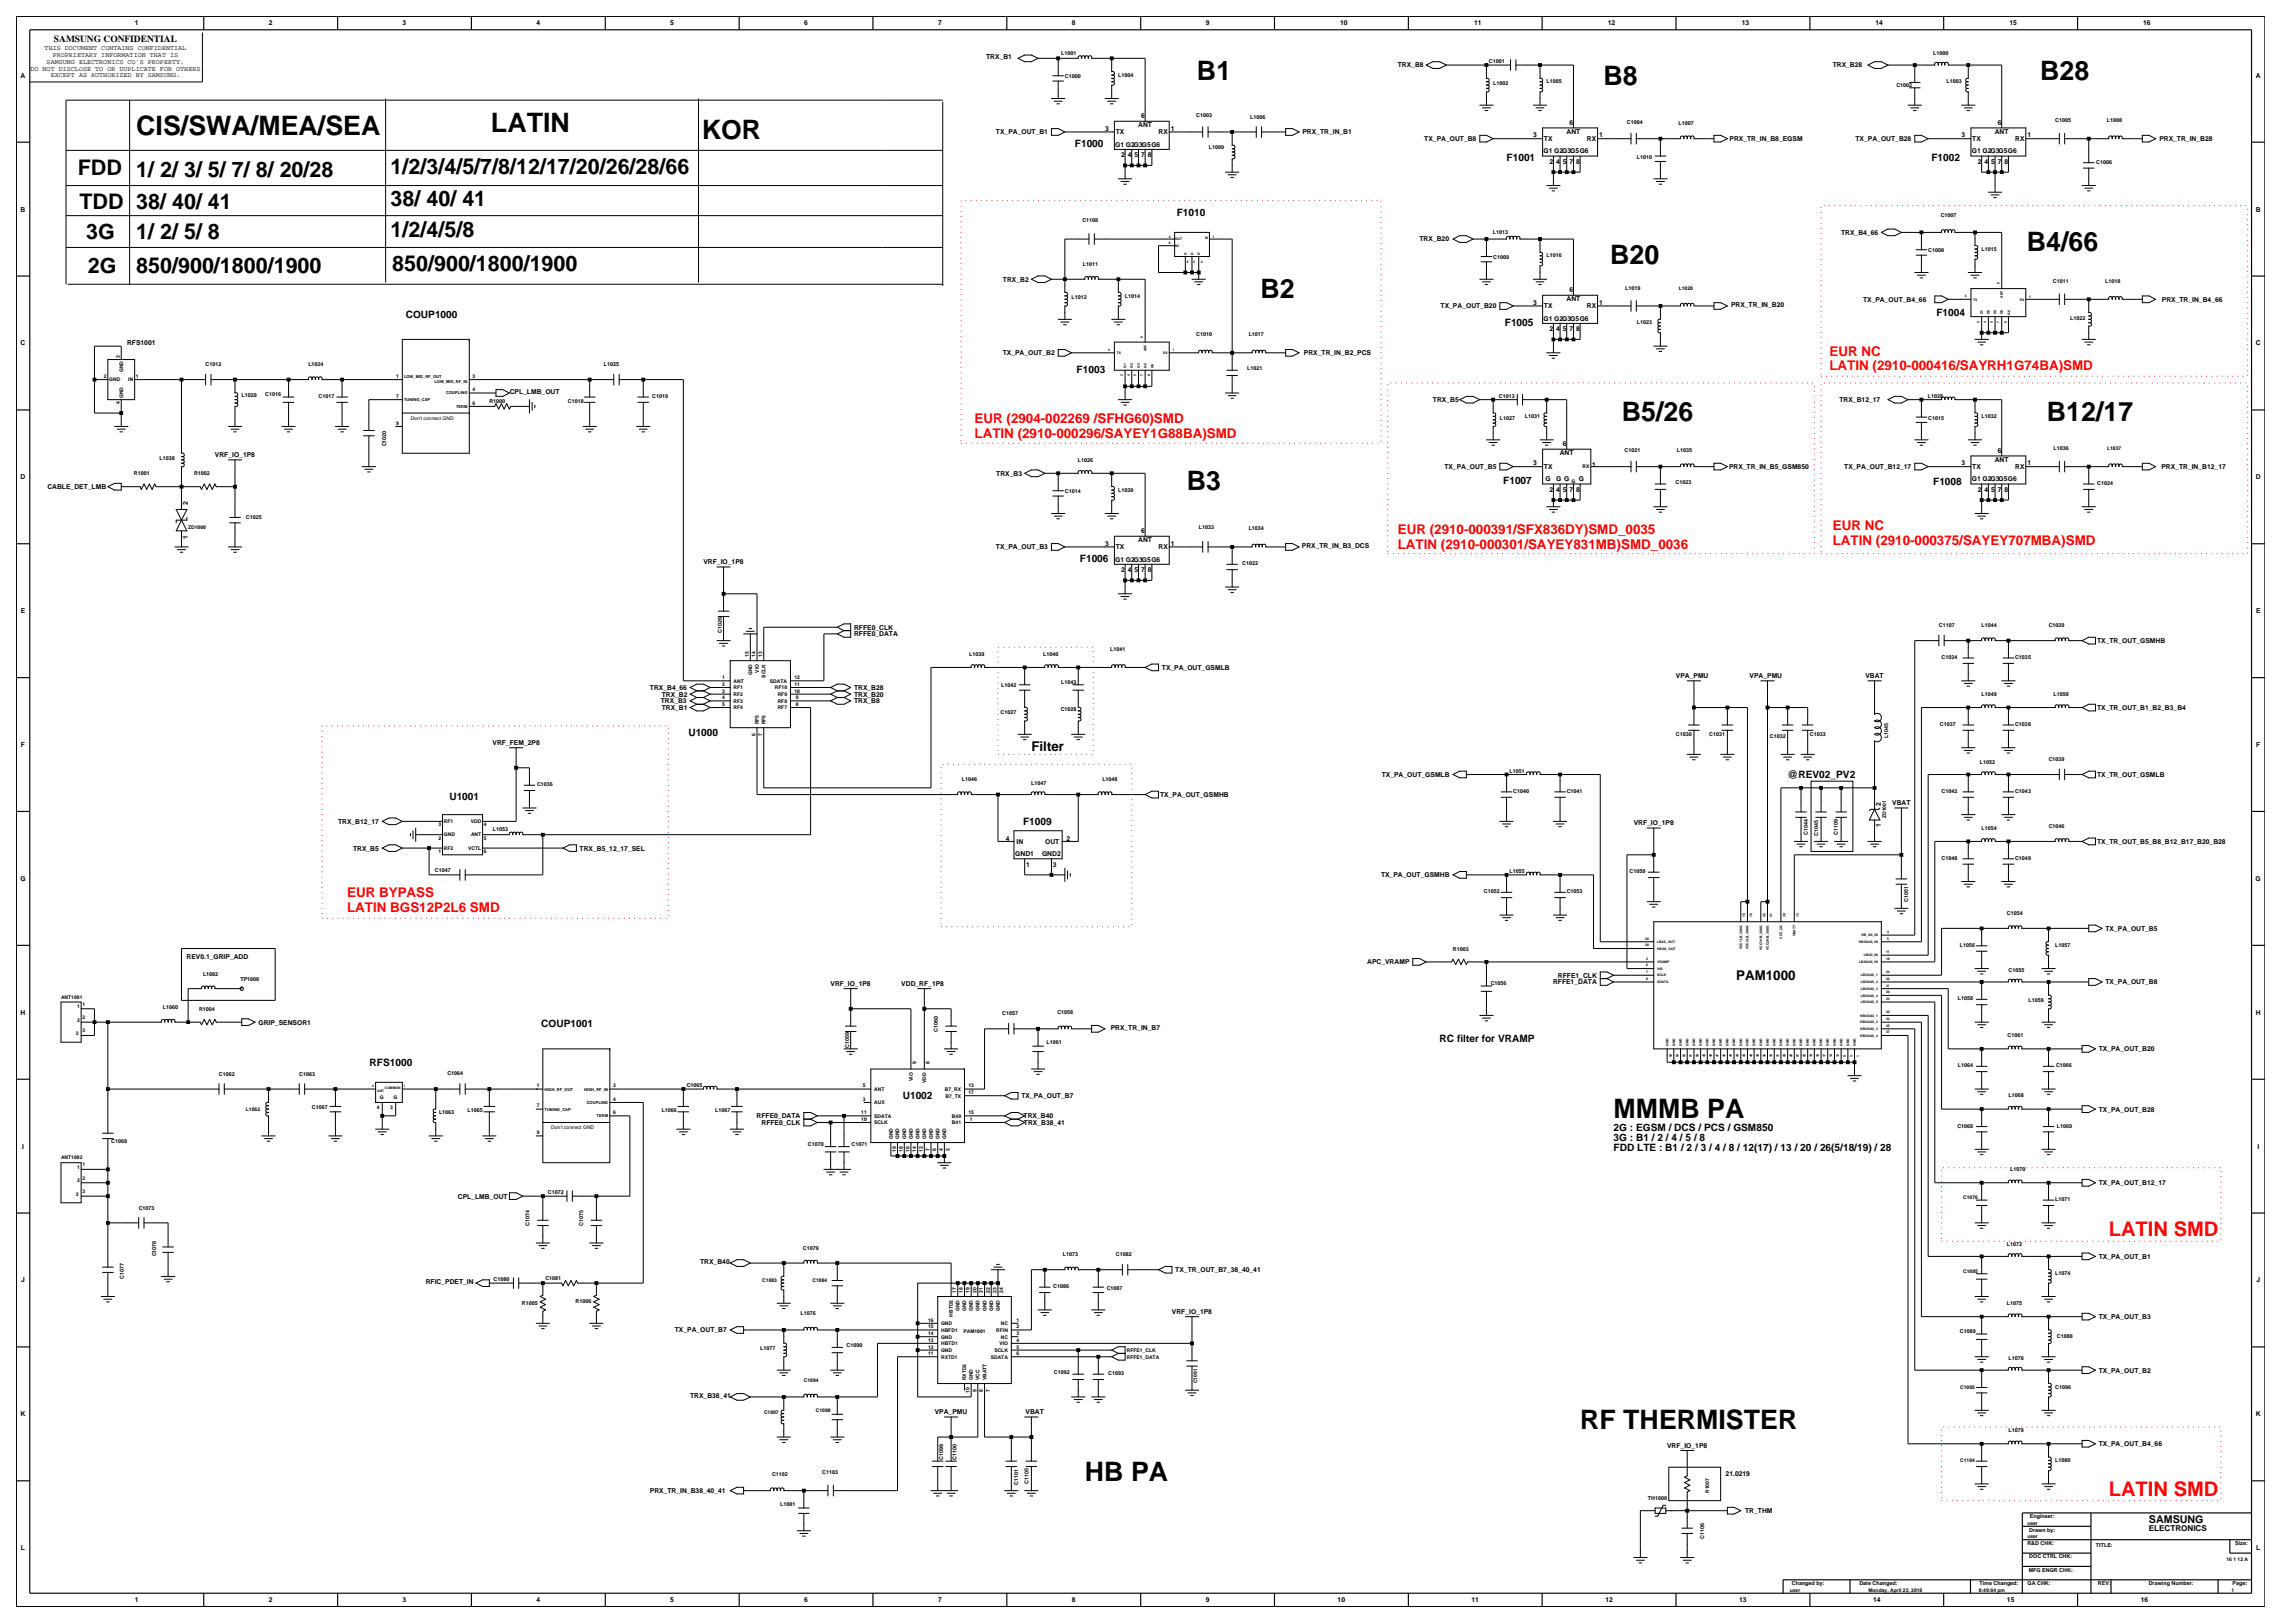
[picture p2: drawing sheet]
<svg xmlns="http://www.w3.org/2000/svg" width="420mm" height="297mm" viewBox="0 0 420 297" stroke-linecap="round" stroke-linejoin="round" font-family="sans-serif">
<defs><g id="words">
<g font-size="4.9">
<text x="219.1" y="14.7">B1</text>
<text x="293.5" y="15.6">B8</text>
<text x="373.4" y="14.7">B28</text>
<text x="24.9" y="24.8">CIS/SWA/MEA/SEA</text>
<text x="89.9" y="24.1">LATIN</text>
<text x="128.4" y="25.4">KOR</text>
<text x="370.9" y="45.9">B4/66</text>
<text x="294.7" y="48.3">B20</text>
<text x="230.7" y="54.5">B2</text>
<text x="296.8" y="77.1">B5/26</text>
<text x="374.6" y="77.1">B12/17</text>
<text x="217.2" y="89.7">B3</text>
<text x="295.3" y="204.5">MMMB PA</text>
<text x="289.2" y="261.4">RF THERMISTER</text>
<text x="198.5" y="270.9">HB PA</text>
</g>
<g font-size="3.9">
<text x="14.2" y="32.1">FDD</text>
<text x="24.9" y="32.4">1/ 2/ 3/ 5/ 7/ 8/ 20/28</text>
<text x="71.5" y="31.8">1/2/3/4/5/7/8/12/17/20/26/28/66</text>
<text x="14.5" y="38.2">TDD</text>
<text x="24.9" y="38.2">38/ 40/ 41</text>
<text x="71.5" y="37.6">38/ 40/ 41</text>
<text x="15.8" y="43.7">3G</text>
<text x="24.9" y="43.7">1/ 2/ 5/ 8</text>
<text x="71.5" y="43.4">1/2/4/5/8</text>
<text x="16.1" y="49.9">2G</text>
<text x="24.9" y="49.9">850/900/1800/1900</text>
<text x="71.8" y="49.6">850/900/1800/1900</text>
</g>
<g font-size="3.7" fill="#f00">
<text x="385.9" y="226.2">LATIN SMD</text>
<text x="385.9" y="273.7">LATIN SMD</text>
</g>
<g font-size="2.5" fill="#f00">
<text x="334.8" y="65.2">EUR NC</text>
<text x="334.8" y="67.6">LATIN (2910-000416/SAYRH1G74BA)SMD</text>
<text x="178.3" y="77.4">EUR (2904-002269 /SFHG60)SMD</text>
<text x="178.3" y="80.2">LATIN (2910-000296/SAYEY1G88BA)SMD</text>
<text x="255.8" y="100.4">LATIN (2910-000301/SAYEY831MB)SMD_0036</text>
<text x="255.8" y="97.6">EUR (2910-000391/SFX836DY)SMD_0035</text>
<text x="335.4" y="99.8">LATIN (2910-000375/SAYEY707MBA)SMD</text>
<text x="335.4" y="97">EUR NC</text>
<text x="63.5" y="164.1">EUR BYPASS</text>
<text x="63.5" y="166.8">LATIN BGS12P2L6 SMD</text>
</g>
<g font-size="2.5">
<text x="188.8" y="137.4">Filter</text>
<text x="317.7" y="179.3">PAM1000</text>
</g>
<text font-size="2" x="393.3" y="278.8">SAMSUNG</text>
<g font-size="1.9">
<text x="196.7" y="27">F1000</text>
<text x="275.7" y="29.4">F1001</text>
<text x="353.5" y="29.4">F1002</text>
<text x="215.3" y="39.5">F1010</text>
<text x="74.3" y="58.2">COUP1000</text>
<text x="275.4" y="59.7">F1005</text>
<text x="354.4" y="57.9">F1004</text>
<text x="197" y="68.3">F1003</text>
<text x="275.1" y="88.5">F1007</text>
<text x="353.8" y="88.8">F1008</text>
<text x="197.6" y="102.9">F1006</text>
<text x="126" y="134.7">U1000</text>
<text x="327.1" y="142.3">@REV02_PV2</text>
<text x="82.2" y="146.4">U1001</text>
<text x="187.2" y="151">F1009</text>
<text x="99.1" y="188">COUP1001</text>
<text x="263.5" y="190.7">RC filter for VRAMP</text>
<text x="67.6" y="195">RFS1000</text>
<text x="165.2" y="201.2">U1002</text>
<text x="295.3" y="208.8">3G : B1 / 2 / 4 / 5 / 8</text>
<text x="295.3" y="206.9">2G : EGSM / DCS / PCS / GSM850</text>
<text x="295.3" y="210.6">FDD LTE : B1 / 2 / 3 / 4 / 8 / 12(17) / 13 / 20 / 26(5/18/19) / 28</text>
</g>
<text font-size="1.7" x="9.9" y="7.7">SAMSUNG CONFIDENTIAL</text>
<text font-size="1.5" x="393.3" y="280.1">ELECTRONICS</text>
<g font-size="1.2">
<text x="24.7" y="4.7">1</text>
<text x="49.2" y="4.7">2</text>
<text x="73.7" y="4.7">3</text>
<text x="98.2" y="4.7">4</text>
<text x="122.7" y="4.7">5</text>
<text x="147.2" y="4.7">6</text>
<text x="171.7" y="4.7">7</text>
<text x="196.2" y="4.7">8</text>
<text x="220.7" y="4.7">9</text>
<text x="245.3" y="4.7">10</text>
<text x="269.8" y="4.7">11</text>
<text x="294.3" y="4.7">12</text>
<text x="318.7" y="4.7">13</text>
<text x="343.2" y="4.7">14</text>
<text x="367.7" y="4.7">15</text>
<text x="392.2" y="4.7">16</text>
<text x="8.2" y="9.2">THIS DOCUMENT CONTAINS CONFIDENTIAL</text>
<text x="8.5" y="11.7">SAMSUNG ELECTRONICS CO'S PROPERTY.</text>
<text x="9.6" y="10.5">PROPRIETARY INFORMATION THAT IS</text>
<text x="180.5" y="10.8">TRX_B1</text>
<text x="3.8" y="14.2">A</text>
<text x="5.6" y="12.9">DO NOT DISCLOSE TO OR DUPLICATE FOR OTHERS</text>
<text x="9.3" y="14.1">EXCEPT AS AUTHORIZED BY SAMSUNG.</text>
<text x="255.8" y="12.3">TRX_B8</text>
<text x="335.4" y="12.3">TRX_B28</text>
<text x="412.8" y="14.2">A</text>
<text x="202.2" y="23.9">3</text>
<text x="208.3" y="23.3">ANT</text>
<text x="208.8" y="21.6">6</text>
<text x="214.3" y="23.9">1</text>
<text x="287.2" y="22.8">6</text>
<text x="365.6" y="22.8">6</text>
<text x="182.3" y="24.6">TX_PA_OUT_B1</text>
<text x="204.1" y="26.8">G1 G2G3G5G6</text>
<text x="204.2" y="24.6">TX</text>
<text x="205.2" y="28.8">2</text>
<text x="206.4" y="28.8">4</text>
<text x="207.6" y="28.8">5</text>
<text x="208.8" y="28.8">7</text>
<text x="210.1" y="28.8">8</text>
<text x="212" y="24.6">RX</text>
<text x="238.4" y="24.6">PRX_TR_IN_B1</text>
<text x="260.7" y="25.8">TX_PA_OUT_B8</text>
<text x="280.6" y="25.1">3</text>
<text x="282.5" y="28.1">G1 G2G3G5G6</text>
<text x="282.6" y="25.8">TX</text>
<text x="286.7" y="24.5">ANT</text>
<text x="290.4" y="25.8">RX</text>
<text x="292.6" y="25.1">1</text>
<text x="316.5" y="25.8">PRX_TR_IN_B8_EGSM</text>
<text x="339.6" y="25.8">TX_PA_OUT_B28</text>
<text x="359" y="25.1">3</text>
<text x="360.9" y="28.1">G1 G2G3G5G6</text>
<text x="360.9" y="25.8">TX</text>
<text x="365.1" y="24.5">ANT</text>
<text x="368.8" y="25.8">RX</text>
<text x="371" y="25.1">1</text>
<text x="395.2" y="25.8">PRX_TR_IN_B28</text>
<text x="283.5" y="30">2</text>
<text x="284.8" y="30">4</text>
<text x="286" y="30">5</text>
<text x="287.2" y="30">7</text>
<text x="288.4" y="30">8</text>
<text x="361.9" y="30">2</text>
<text x="363.1" y="30">4</text>
<text x="364.4" y="30">5</text>
<text x="365.6" y="30">7</text>
<text x="366.8" y="30">8</text>
<text x="3.8" y="38.7">B</text>
<text x="412.8" y="38.7">B</text>
<text x="259.8" y="44.2">TRX_B20</text>
<text x="336.9" y="43">TRX_B4_66</text>
<text x="183.6" y="51.5">TRX_B2</text>
<text x="287.2" y="53.5">6</text>
<text x="263.6" y="56.4">TX_PA_OUT_B20</text>
<text x="280.6" y="55.7">3</text>
<text x="282.5" y="58.7">G1 G2G3G5G6</text>
<text x="282.6" y="56.4">TX</text>
<text x="286.7" y="55.2">ANT</text>
<text x="290.4" y="56.4">RX</text>
<text x="292.6" y="55.7">1</text>
<text x="316.8" y="56.1">PRX_TR_IN_B20</text>
<text x="341" y="55.2">TX_PA_OUT_B4_66</text>
<text x="395.6" y="55.2">PRX_TR_IN_B4_66</text>
<text x="3.8" y="63.2">C</text>
<text x="23.3" y="63">RFS1001</text>
<text x="183.5" y="65">TX_PA_OUT_B2</text>
<text x="238.6" y="65">PRX_TR_IN_B2_PCS</text>
<text x="283.5" y="60.6">2</text>
<text x="284.8" y="60.6">4</text>
<text x="286" y="60.6">5</text>
<text x="287.2" y="60.6">7</text>
<text x="288.4" y="60.6">8</text>
<text x="412.8" y="63.2">C</text>
<text x="93.3" y="72.1">CPL_LMB_OUT</text>
<text x="262.2" y="73.6">TRX_B5</text>
<text x="336.6" y="73.6">TRX_B12_17</text>
<text x="39.3" y="83.7">VRF_IO_1P8</text>
<text x="285.5" y="83.3">ANT</text>
<text x="286" y="81.6">6</text>
<text x="365.6" y="82.8">6</text>
<text x="3.8" y="87.7">D</text>
<text x="8.7" y="89.5">CABLE_DET_LMB</text>
<text x="182.3" y="87.1">TRX_B3</text>
<text x="264.3" y="85.8">TX_PA_OUT_B5</text>
<text x="280.6" y="85.1">3</text>
<text x="282.6" y="85.8">TX</text>
<text x="282.8" y="88.1">G</text>
<text x="284.8" y="88.1">G G</text>
<text x="288.9" y="88.1">G</text>
<text x="291.4" y="85.4">1</text>
<text x="316.4" y="85.8">PRX_TR_IN_B5_GSM850</text>
<text x="337.5" y="85.8">TX_PA_OUT_B12_17</text>
<text x="359" y="85.1">3</text>
<text x="360.9" y="88.1">G1 G2G3G5G6</text>
<text x="360.9" y="85.8">TX</text>
<text x="365.1" y="84.5">ANT</text>
<text x="368.8" y="85.8">RX</text>
<text x="371" y="85.1">1</text>
<text x="395.5" y="85.8">PRX_TR_IN_B12_17</text>
<text x="412.8" y="87.7">D</text>
<text x="34.3" y="92.4" transform="rotate(-90 34.3 92.4)">2</text>
<text x="283.5" y="90">2</text>
<text x="284.8" y="90">4</text>
<text x="286" y="90">5</text>
<text x="287.2" y="90">7</text>
<text x="288.4" y="90">8</text>
<text x="361.9" y="90">2</text>
<text x="363.1" y="90">4</text>
<text x="364.4" y="90">5</text>
<text x="365.6" y="90">7</text>
<text x="366.8" y="90">8</text>
<text x="34.3" y="98.6" transform="rotate(-90 34.3 98.6)">1</text>
<text x="182.3" y="100.5">TX_PA_OUT_B3</text>
<text x="202.2" y="99.8">3</text>
<text x="204.2" y="100.5">TX</text>
<text x="208.3" y="99.3">ANT</text>
<text x="208.8" y="97.5">6</text>
<text x="212" y="100.5">RX</text>
<text x="214.3" y="99.8">1</text>
<text x="238.2" y="100.2">PRX_TR_IN_B3_DCS</text>
<text x="128.7" y="103.3">VRF_IO_1P8</text>
<text x="204.1" y="102.8">G1 G2G3G5G6</text>
<text x="205.2" y="104.7">2</text>
<text x="206.4" y="104.7">4</text>
<text x="207.6" y="104.7">5</text>
<text x="208.8" y="104.7">7</text>
<text x="210.1" y="104.7">8</text>
<text x="3.8" y="112.2">E</text>
<text x="412.9" y="112.2">E</text>
<text x="156.3" y="116.4">RFFE0_DATA</text>
<text x="156.3" y="115.2">RFFE0_CLK</text>
<text x="383.8" y="117.7">TX_TR_OUT_GSMHB</text>
<text x="212.6" y="122.6">TX_PA_OUT_GSMLB</text>
<text x="306.7" y="124.1">VPA_PMU</text>
<text x="320.2" y="124.1">VPA_PMU</text>
<text x="341.4" y="124.1">VBAT</text>
<text x="118.9" y="126.2">TRX_B4_66</text>
<text x="120.9" y="128.7">TRX_B3</text>
<text x="121.1" y="129.9">TRX_B1</text>
<text x="121.1" y="127.5">TRX_B2</text>
<text x="156.3" y="128.7">TRX_B8</text>
<text x="156.3" y="126.2">TRX_B28</text>
<text x="156.3" y="127.5">TRX_B20</text>
<text x="383.8" y="129.9">TX_TR_OUT_B1_B2_B3_B4</text>
<text x="3.8" y="136.7">F</text>
<text x="90.1" y="136.4">VRF_FEM_2P8</text>
<text x="412.9" y="136.7">F</text>
<text x="252.9" y="142.2">TX_PA_OUT_GSMLB</text>
<text x="383.8" y="142.2">TX_TR_OUT_GSMLB</text>
<text x="212.3" y="145.8">TX_PA_OUT_GSMHB</text>
<text x="344.2" y="147.5" transform="rotate(-90 344.2 147.5)">2</text>
<text x="346.3" y="147.4">VBAT</text>
<text x="61.9" y="150.7">TRX_B12_17</text>
<text x="64.6" y="155.6">TRX_B5</text>
<text x="106.1" y="155.6">TRX_B5_12_17_SEL</text>
<text x="184.1" y="154">4</text>
<text x="186.1" y="154.4">IN</text>
<text x="191.3" y="154.4">OUT</text>
<text x="195.2" y="154">2</text>
<text x="299" y="151">VRF_IO_1P8</text>
<text x="344.2" y="151.3" transform="rotate(-90 344.2 151.3)">1</text>
<text x="383.8" y="154.4">TX_TR_OUT_B5_B8_B12_B17_B20_B28</text>
<text x="3.7" y="161.2">G</text>
<text x="185.8" y="156.7">GND1</text>
<text x="187.8" y="158.6">1</text>
<text x="190.7" y="156.7">GND2</text>
<text x="192.7" y="158.6">3</text>
<text x="252.7" y="160.5">TX_PA_OUT_GSMHB</text>
<text x="412.8" y="161.2">G</text>
<text x="385.3" y="170.3">TX_PA_OUT_B5</text>
<text x="34.1" y="175.4">REV0.1_GRIP_ADD</text>
<text x="250.2" y="176.5">APC_VRAMP</text>
<text x="285.1" y="178.9">RFFE1_CLK</text>
<text x="3.8" y="185.7">H</text>
<text x="152" y="180.4">VRF_IO_1P8</text>
<text x="164.9" y="180.4">VDD_RF_1P8</text>
<text x="284.2" y="180.1">RFFE1_DATA</text>
<text x="385.3" y="180.1">TX_PA_OUT_B8</text>
<text x="412.8" y="185.7">H</text>
<text x="47.3" y="187.5">GRIP_SENSOR1</text>
<text x="203.3" y="188.4">PRX_TR_IN_B7</text>
<text x="384.1" y="192.4">TX_PA_OUT_B20</text>
<text x="186.9" y="200.9">TX_PA_OUT_B7</text>
<text x="384.1" y="203.4">TX_PA_OUT_B28</text>
<text x="138.5" y="204.6">RFFE0_DATA</text>
<text x="139.4" y="205.8">RFFE0_CLK</text>
<text x="187.3" y="204.6">TRX_B40</text>
<text x="187.4" y="205.8">TRX_B38_41</text>
<text x="4" y="210.2">I</text>
<text x="413.1" y="210.2">I</text>
<text x="83.8" y="219.3">CPL_LMB_OUT</text>
<text x="384.1" y="216.9">TX_PA_OUT_B12_17</text>
<text x="128.1" y="231.3">TRX_B40</text>
<text x="215.1" y="232.8">TX_TR_OUT_B7_38_40_41</text>
<text x="384.1" y="230.3">TX_PA_OUT_B1</text>
<text x="3.9" y="234.7">J</text>
<text x="77.9" y="234.9">RFIC_PDET_IN</text>
<text x="412.9" y="234.7">J</text>
<text x="123.5" y="243.8">TX_PA_OUT_B7</text>
<text x="214.5" y="240.4">VRF_IO_1P8</text>
<text x="384.1" y="241.4">TX_PA_OUT_B3</text>
<text x="384.1" y="251.2">TX_PA_OUT_B2</text>
<text x="126.3" y="255.7">TRX_B38_41</text>
<text x="3.8" y="259.2">K</text>
<text x="171.1" y="258.8">VPA_PMU</text>
<text x="187.7" y="258.8">VBAT</text>
<text x="412.8" y="259.2">K</text>
<text x="305.1" y="264.9">VRF_IO_1P8</text>
<text x="384.1" y="264.6">TX_PA_OUT_B4_66</text>
<text x="118.9" y="273.2">PRX_TR_IN_B38_40_41</text>
<text x="315.8" y="270">21.0219</text>
<text x="319.4" y="276.9">TR_THM</text>
<text x="3.8" y="283.7">L</text>
<text x="412.9" y="283.7">L</text>
<text x="24.7" y="293.2">1</text>
<text x="49.2" y="293.2">2</text>
<text x="73.7" y="293.2">3</text>
<text x="98.2" y="293.2">4</text>
<text x="122.7" y="293.2">5</text>
<text x="147.2" y="293.2">6</text>
<text x="171.7" y="293.2">7</text>
<text x="196.2" y="293.2">8</text>
<text x="220.7" y="293.2">9</text>
<text x="244.8" y="293.2">10</text>
<text x="269.3" y="293.2">11</text>
<text x="293.8" y="293.2">12</text>
<text x="318.3" y="293.2">13</text>
<text x="342.8" y="293.2">14</text>
<text x="367.3" y="293.2">15</text>
<text x="391.8" y="293.2">16</text>
</g>
<g font-size="1">
<text x="194.2" y="10.1">L1001</text>
<text x="272.5" y="11.6">C1001</text>
<text x="353.8" y="10.1">L1000</text>
<text x="194.9" y="14.4">C1000</text>
<text x="204.6" y="14">L1004</text>
<text x="273.3" y="15.6">L1002</text>
<text x="283" y="15.3">L1005</text>
<text x="347" y="16">C1002</text>
<text x="356.2" y="15.3">L1003</text>
<text x="218.9" y="21.4">C1003</text>
<text x="228.8" y="21.7">L1006</text>
<text x="297.7" y="22.6">C1004</text>
<text x="307.2" y="22.9">L1007</text>
<text x="376.1" y="22.3">C1005</text>
<text x="385.6" y="22.3">L1008</text>
<text x="221.2" y="27.3">L1009</text>
<text x="299.5" y="29.1">L1010</text>
<text x="383.6" y="30">C1006</text>
<text x="198.1" y="40.7">C1108</text>
<text x="355.2" y="39.8">C1007</text>
<text x="273.2" y="42.8">L1013</text>
<text x="273.3" y="47.4">C1009</text>
<text x="283" y="47.1">L1016</text>
<text x="352.9" y="46.2">C1008</text>
<text x="362.6" y="45.9">L1015</text>
<text x="198.2" y="48.6">L1011</text>
<text x="297.4" y="53">L1019</text>
<text x="375.7" y="51.7">C1011</text>
<text x="385.3" y="51.7">L1018</text>
<text x="196.1" y="54.8">L1012</text>
<text x="205.9" y="54.5">L1014</text>
<text x="299.6" y="59.4">L1023</text>
<text x="378.9" y="58.5">L1022</text>
<text x="218.9" y="61.5">C1010</text>
<text x="228.5" y="61.5">L1017</text>
<text x="37.6" y="67">C1012</text>
<text x="56.4" y="67">L1024</text>
<text x="110.5" y="67">L1025</text>
<text x="228.2" y="67.7">L1021</text>
<text x="44.2" y="72.6">L1029</text>
<text x="48.5" y="72.5">C1016</text>
<text x="58.3" y="72.8">C1017</text>
<text x="89.6" y="73.7">R1000</text>
<text x="103.9" y="73.7">C1018</text>
<text x="119.4" y="72.7">C1019</text>
<text x="274.3" y="72.8">C1013</text>
<text x="274.5" y="76.8">L1027</text>
<text x="279.1" y="76.5">L1031</text>
<text x="352.8" y="72.8">L1028</text>
<text x="352.9" y="76.8">C1015</text>
<text x="362.6" y="76.5">L1032</text>
<text x="70.7" y="81.7" transform="rotate(-90 70.7 81.7)">C1020</text>
<text x="297.3" y="82.6">C1021</text>
<text x="306.9" y="82.6">L1035</text>
<text x="375.8" y="82.4">L1036</text>
<text x="24.5" y="86.9">R1001</text>
<text x="29.2" y="84.2">L1038</text>
<text x="35.5" y="86.9">R1002</text>
<text x="197.3" y="84.5">L1026</text>
<text x="204.6" y="90">L1030</text>
<text x="306.6" y="88.6">C1023</text>
<text x="383.8" y="88.8">C1024</text>
<text x="45" y="94.9">C1025</text>
<text x="194.9" y="90.3">C1014</text>
<text x="219.4" y="96.7">L1033</text>
<text x="228.5" y="97">L1034</text>
<text x="227.3" y="103.5">C1022</text>
<text x="132.1" y="115.9" transform="rotate(-90 132.1 115.9)">C1026</text>
<text x="190.9" y="120">L1040</text>
<text x="203.1" y="119.1">L1041</text>
<text x="354.8" y="114.8">C1107</text>
<text x="362.6" y="114.8">L1044</text>
<text x="374.9" y="114.8">C1029</text>
<text x="177.4" y="120.1">L1039</text>
<text x="183.2" y="125.8">L1042</text>
<text x="194.2" y="125.2">L1043</text>
<text x="355.3" y="120.6">C1034</text>
<text x="368.8" y="120.6">C1035</text>
<text x="183.1" y="130.7">C1027</text>
<text x="194.1" y="130.1">C1028</text>
<text x="362.6" y="127.3">L1049</text>
<text x="375.8" y="127.3">L1050</text>
<text x="306.7" y="134.7">C1030</text>
<text x="312.8" y="134.7">C1031</text>
<text x="323.9" y="135">C1032</text>
<text x="331.2" y="134.7">C1033</text>
<text x="345.6" y="135" transform="rotate(-90 345.6 135)">L1045</text>
<text x="355" y="132.8">C1037</text>
<text x="368.8" y="132.8">C1038</text>
<text x="98.3" y="143.9">C1036</text>
<text x="176" y="142.9">L1046</text>
<text x="188.7" y="143.6">L1047</text>
<text x="201.7" y="142.9">L1048</text>
<text x="276.3" y="141.4">L1051</text>
<text x="362.3" y="139.9">L1052</text>
<text x="374.9" y="139.3">C1039</text>
<text x="276.9" y="145.1">C1040</text>
<text x="286.7" y="145.1">C1041</text>
<text x="355.3" y="145.1">C1042</text>
<text x="368.8" y="145.1">C1043</text>
<text x="90.2" y="152.1">L1053</text>
<text x="330.8" y="152.7" transform="rotate(-90 330.8 152.7)">C1044</text>
<text x="332.7" y="152.9" transform="rotate(-90 332.7 152.9)">C1045</text>
<text x="336.3" y="152.7" transform="rotate(-90 336.3 152.7)">C1109</text>
<text x="362.6" y="151.8">L1054</text>
<text x="374.9" y="151.5">C1046</text>
<text x="79.6" y="159.5">C1047</text>
<text x="276.3" y="159.8">L1055</text>
<text x="298.2" y="159.8">C1050</text>
<text x="355.3" y="157.3">C1048</text>
<text x="368.8" y="157.3">C1049</text>
<text x="271.6" y="163.5">C1052</text>
<text x="286.7" y="163.5">C1053</text>
<text x="349.2" y="165" transform="rotate(-90 349.2 165)">C1051</text>
<text x="367.3" y="167.4">C1054</text>
<text x="358.6" y="173.2">L1056</text>
<text x="376.1" y="173.2">L1057</text>
<text x="37.2" y="178.6">L1082</text>
<text x="44" y="179.5">TP1000</text>
<text x="265.9" y="174.1">R1003</text>
<text x="367.6" y="177.9">C1055</text>
<text x="29.8" y="184.7">L1060</text>
<text x="36.4" y="185.1">R1004</text>
<text x="183.4" y="185.8">C1057</text>
<text x="193.5" y="185.6">C1058</text>
<text x="272.8" y="180.3">C1056</text>
<text x="358.3" y="183.1">L1058</text>
<text x="371.2" y="183.4">L1059</text>
<text x="155.4" y="191.8" transform="rotate(-90 155.4 191.8)">C1059</text>
<text x="171.6" y="188.8" transform="rotate(-90 171.6 188.8)">C1060</text>
<text x="191.5" y="191.1">L1061</text>
<text x="367.4" y="189.8">C1061</text>
<text x="40.1" y="196.8">C1062</text>
<text x="54.8" y="196.8">C1063</text>
<text x="81.9" y="196.7">C1064</text>
<text x="358.3" y="195.3">L1064</text>
<text x="376.3" y="195.3">C1066</text>
<text x="57.1" y="203">C1067</text>
<text x="80.3" y="203.9">L1063</text>
<text x="85.6" y="203.6">L1065</text>
<text x="121.1" y="203.6">L1066</text>
<text x="125.7" y="199">C1065</text>
<text x="130.9" y="203.6">L1067</text>
<text x="367.6" y="200.8">L1068</text>
<text x="20.4" y="209.2">C1069</text>
<text x="147.9" y="209.7">C1070</text>
<text x="155.8" y="209.7">C1071</text>
<text x="358.2" y="206.3">C1068</text>
<text x="376.4" y="206.3">L1069</text>
<text x="367.9" y="214.3">L1070</text>
<text x="25.4" y="221.3">C1073</text>
<text x="100.3" y="218.6">C1072</text>
<text x="376.1" y="219.8">L1071</text>
<text x="96.9" y="224.3" transform="rotate(-90 96.9 224.3)">C1074</text>
<text x="106.7" y="224.3" transform="rotate(-90 106.7 224.3)">C1075</text>
<text x="28.6" y="229.9" transform="rotate(-90 28.6 229.9)">C1078</text>
<text x="147" y="228.7">C1079</text>
<text x="194.5" y="229.9">L1073</text>
<text x="204.2" y="229.9">C1082</text>
<text x="367.3" y="228.1">L1072</text>
<text x="376.1" y="233.3">L1074</text>
<text x="22.7" y="234" transform="rotate(-90 22.7 234)">C1077</text>
<text x="90.3" y="234.5">C1080</text>
<text x="95.5" y="238.8">R1005</text>
<text x="99.8" y="234.2">C1081</text>
<text x="105.3" y="238.5">R1006</text>
<text x="192.7" y="235.7">C1086</text>
<text x="202.5" y="236">C1087</text>
<text x="367.3" y="238.8">L1075</text>
<text x="146.5" y="240.6">L1076</text>
<text x="358.7" y="244">C1089</text>
<text x="376.4" y="244.9">C1088</text>
<text x="139.1" y="247.1">L1077</text>
<text x="154.9" y="246.4">C1090</text>
<text x="192.9" y="251.3">C1092</text>
<text x="202.8" y="251.6">C1093</text>
<text x="367.6" y="248.9">L1078</text>
<text x="376.1" y="254.1">C1096</text>
<text x="367.6" y="262">L1079</text>
<text x="150.5" y="269.8">C1103</text>
<text x="172.6" y="267.1" transform="rotate(-90 172.6 267.1)">C1099</text>
<text x="175.1" y="267.1" transform="rotate(-90 175.1 267.1)">C1100</text>
<text x="376.1" y="267.6">L1080</text>
<text x="141.3" y="270">C1102</text>
<text x="142.8" y="275.5">L1081</text>
<text x="186.3" y="271.7" transform="rotate(-90 186.3 271.7)">C1101</text>
<text x="188.2" y="271.5" transform="rotate(-90 188.2 271.5)">C1105</text>
<text x="301.6" y="274.5">TH1000</text>
<text x="311.9" y="281.6" transform="rotate(-90 311.9 281.6)">C1106</text>
<text x="371.4" y="280.2">Drawn by:</text>
<text x="371.5" y="277.8">Engineer:</text>
<text x="371" y="282.7">R&amp;D CHK:</text>
<text x="371.3" y="287.6">MFG ENGR CHK:</text>
<text x="371.4" y="285.2">DOC CTRL CHK:</text>
<text x="383.6" y="283">TITLE:</text>
<text x="409.1" y="282.7">Size:</text>
<text x="327.9" y="290.1">Changed by:</text>
<text x="340.3" y="290.1">Date Changed:</text>
<text x="362.2" y="290.1">Time Changed:</text>
<text x="371.1" y="290.1">QA CHK:</text>
<text x="383.9" y="290.1">REV:</text>
<text x="393.2" y="290.1">Drawing Number:</text>
<text x="408.6" y="290.1">Page:</text>
</g>
<g font-size=".9">
<text x="307.2" y="53">L1020</text>
<text x="21.9" y="65.5" transform="rotate(-90 21.9 65.5)">3</text>
<text x="19" y="69.2">2</text>
<text x="20" y="69.8">GND</text>
<text x="22.5" y="68.1" transform="rotate(-90 22.5 68.1)">GND</text>
<text x="23.5" y="69.8">IN</text>
<text x="24.9" y="69.2">1</text>
<text x="72.5" y="69.2">1</text>
<text x="86.5" y="71.6">4</text>
<text x="86.5" y="69.2">3</text>
<text x="21.9" y="73.9" transform="rotate(-90 21.9 73.9)">4</text>
<text x="22.5" y="72.9" transform="rotate(-90 22.5 72.9)">GND</text>
<text x="72.5" y="72.8">7</text>
<text x="72.5" y="77.7">9</text>
<text x="75.2" y="76.8">Don't connect GND</text>
<text x="86.5" y="74">6</text>
<text x="385.6" y="82.4">L1037</text>
<text x="287.6" y="88.3">G</text>
<text x="289.6" y="85.7">RX</text>
<text x="34.4" y="96.7">ZD1000</text>
<text x="132.2" y="125.5">2</text>
<text x="132.2" y="124.3">1</text>
<text x="134.2" y="124.9">ANT</text>
<text x="137" y="120.2" transform="rotate(-90 137 120.2)">15</text>
<text x="137.6" y="123.6" transform="rotate(-90 137.6 123.6)">GND</text>
<text x="138.2" y="120.2" transform="rotate(-90 138.2 120.2)">14</text>
<text x="138.9" y="123.1" transform="rotate(-90 138.9 123.1)">VIO</text>
<text x="139.5" y="120.2" transform="rotate(-90 139.5 120.2)">13</text>
<text x="140.1" y="124" transform="rotate(-90 140.1 124)">SCLK</text>
<text x="140.9" y="124.9">SDATA</text>
<text x="145.4" y="125.5">11</text>
<text x="145.4" y="124.3">12</text>
<text x="132.2" y="126.7">3</text>
<text x="132.2" y="128">4</text>
<text x="132.2" y="129.2">5</text>
<text x="134.2" y="126.1">RF1</text>
<text x="134.2" y="127.3">RF2</text>
<text x="134.2" y="128.6">RF3</text>
<text x="134.2" y="129.8">RF4</text>
<text x="141.8" y="126.1">RF10</text>
<text x="142.3" y="129.8">RF7</text>
<text x="142.3" y="128.6">RF8</text>
<text x="142.3" y="127.3">RF9</text>
<text x="145.4" y="126.7">10</text>
<text x="145.6" y="128">9</text>
<text x="145.6" y="129.2">8</text>
<text x="138.2" y="134.6" transform="rotate(-90 138.2 134.6)">6</text>
<text x="138.9" y="132.5" transform="rotate(-90 138.9 132.5)">RF5</text>
<text x="139.5" y="134.6" transform="rotate(-90 139.5 134.6)">7</text>
<text x="140.1" y="132.5" transform="rotate(-90 140.1 132.5)">RF6</text>
<text x="345.2" y="149.7" transform="rotate(-90 345.2 149.7)">ZD1001</text>
<text x="80.2" y="153.6">2</text>
<text x="80.2" y="151.2">3</text>
<text x="81.2" y="153.1">GND</text>
<text x="81.2" y="150.6">RF1</text>
<text x="81.2" y="155.5">RF2</text>
<text x="85.7" y="155.5">VCTL</text>
<text x="86.2" y="150.6">VDD</text>
<text x="86.2" y="153.1">ANT</text>
<text x="88.6" y="153.6">5</text>
<text x="88.6" y="151.2">4</text>
<text x="80.2" y="156.1">1</text>
<text x="88.6" y="156.1">6</text>
<text x="11.2" y="182.8">ANT1001</text>
<text x="14.1" y="184.5">1</text>
<text x="15.1" y="184">1</text>
<text x="13.9" y="189.4">3</text>
<text x="14.1" y="187">2</text>
<text x="15.1" y="186.5">2</text>
<text x="15.1" y="188.9">3</text>
<text x="167" y="197.8" transform="rotate(-90 167 197.8)">VIO</text>
<text x="167.7" y="194.6" transform="rotate(-90 167.7 194.6)">9</text>
<text x="170.1" y="194.6" transform="rotate(-90 170.1 194.6)">8</text>
<text x="45" y="203.3">L1062</text>
<text x="69" y="203">4</text>
<text x="69.5" y="201.1">G</text>
<text x="71.4" y="203">3</text>
<text x="72" y="201.1">G</text>
<text x="98.2" y="199">1</text>
<text x="98.2" y="202.7">7</text>
<text x="112.2" y="199">3</text>
<text x="112.2" y="203.9">6</text>
<text x="112.2" y="201.4">4</text>
<text x="157.6" y="203.9">11</text>
<text x="157.9" y="199">5</text>
<text x="157.9" y="201.4">3</text>
<text x="160" y="199.6">ANT</text>
<text x="160" y="202.1">AUX</text>
<text x="169.5" y="198.2" transform="rotate(-90 169.5 198.2)">VDD</text>
<text x="172.9" y="199.6">B7_RX</text>
<text x="173" y="200.8">B7_TX</text>
<text x="177.2" y="203.9">15</text>
<text x="177.2" y="200.2">17</text>
<text x="177.2" y="199">13</text>
<text x="98.2" y="207.5">9</text>
<text x="100.9" y="206.6">Don't connect GND</text>
<text x="157.6" y="205.1">10</text>
<text x="160" y="205.7">SCLK</text>
<text x="160" y="204.5">SDATA</text>
<text x="163.4" y="208.5" transform="rotate(-90 163.4 208.5)">GND</text>
<text x="164.6" y="208.5" transform="rotate(-90 164.6 208.5)">GND</text>
<text x="165.8" y="208.5" transform="rotate(-90 165.8 208.5)">GND</text>
<text x="167" y="208.5" transform="rotate(-90 167 208.5)">GND</text>
<text x="168.3" y="208.5" transform="rotate(-90 168.3 208.5)">GND</text>
<text x="169.5" y="208.5" transform="rotate(-90 169.5 208.5)">GND</text>
<text x="170.7" y="208.5" transform="rotate(-90 170.7 208.5)">GND</text>
<text x="171.9" y="208.5" transform="rotate(-90 171.9 208.5)">GND</text>
<text x="173.2" y="208.5" transform="rotate(-90 173.2 208.5)">GND</text>
<text x="174.2" y="204.5">B40</text>
<text x="174.2" y="205.7">B41</text>
<text x="177.5" y="205.1">1</text>
<text x="11.2" y="212.1">ANT1002</text>
<text x="14.1" y="213.9">1</text>
<text x="15.1" y="213.4">1</text>
<text x="15.1" y="215.9">2</text>
<text x="164" y="210.8" transform="rotate(-90 164 210.8)">19</text>
<text x="165.2" y="210.8" transform="rotate(-90 165.2 210.8)">18</text>
<text x="166.4" y="210.8" transform="rotate(-90 166.4 210.8)">16</text>
<text x="167.7" y="210.8" transform="rotate(-90 167.7 210.8)">14</text>
<text x="168.9" y="210.8" transform="rotate(-90 168.9 210.8)">12</text>
<text x="170.1" y="210.6" transform="rotate(-90 170.1 210.6)">7</text>
<text x="171.3" y="210.6" transform="rotate(-90 171.3 210.6)">6</text>
<text x="172.6" y="210.6" transform="rotate(-90 172.6 210.6)">4</text>
<text x="173.8" y="210.6" transform="rotate(-90 173.8 210.6)">2</text>
<text x="13.9" y="218.8">3</text>
<text x="14.1" y="216.3">2</text>
<text x="15.1" y="218.3">3</text>
<text x="359.3" y="219.5">C1076</text>
<text x="359.3" y="233">C1085</text>
<text x="139.5" y="234.5">C1083</text>
<text x="148.7" y="234.5">C1084</text>
<text x="175" y="236.5" transform="rotate(-90 175 236.5)">17</text>
<text x="175.6" y="239.9" transform="rotate(-90 175.6 239.9)">GND</text>
<text x="176.2" y="236.5" transform="rotate(-90 176.2 236.5)">18</text>
<text x="176.8" y="239.9" transform="rotate(-90 176.8 239.9)">GND</text>
<text x="177.4" y="236.5" transform="rotate(-90 177.4 236.5)">19</text>
<text x="178.1" y="239.9" transform="rotate(-90 178.1 239.9)">GND</text>
<text x="178.7" y="236.5" transform="rotate(-90 178.7 236.5)">20</text>
<text x="179.3" y="239.9" transform="rotate(-90 179.3 239.9)">GND</text>
<text x="179.9" y="236.5" transform="rotate(-90 179.9 236.5)">21</text>
<text x="180.5" y="239.9" transform="rotate(-90 180.5 239.9)">GND</text>
<text x="181.1" y="236.5" transform="rotate(-90 181.1 236.5)">22</text>
<text x="181.7" y="239.9" transform="rotate(-90 181.7 239.9)">GND</text>
<text x="182.3" y="236.5" transform="rotate(-90 182.3 236.5)">23</text>
<text x="183" y="239.9" transform="rotate(-90 183 239.9)">GND</text>
<text x="183.6" y="236.5" transform="rotate(-90 183.6 236.5)">24</text>
<text x="169.9" y="245.5">13</text>
<text x="169.9" y="244.3">14</text>
<text x="169.9" y="243.1">15</text>
<text x="169.9" y="241.9">16</text>
<text x="172.2" y="244.9">GND</text>
<text x="172.2" y="243.7">HBFD1</text>
<text x="172.2" y="242.5">GND</text>
<text x="174.4" y="240.9" transform="rotate(-90 174.4 240.9)">HBTD2</text>
<text x="176.3" y="244">PAM1001</text>
<text x="182.3" y="243.7">RFIN</text>
<text x="183.1" y="244.9">NC</text>
<text x="183.1" y="242.5">NC</text>
<text x="186" y="243.1">2</text>
<text x="186" y="244.3">3</text>
<text x="186" y="245.5">4</text>
<text x="186" y="241.9">1</text>
<text x="169.9" y="246.8">12</text>
<text x="169.9" y="248">11</text>
<text x="172.2" y="247.4">GND</text>
<text x="172.2" y="246.1">HBTD1</text>
<text x="172.2" y="248.6">RXTD1</text>
<text x="181.3" y="248.6">SDATA</text>
<text x="182" y="247.4">SCLK</text>
<text x="182.9" y="246.1">VIO</text>
<text x="186" y="246.8">5</text>
<text x="186" y="248">6</text>
<text x="206.2" y="247.4">RFFE1_CLK</text>
<text x="206.2" y="248.6">RFFE1_DATA</text>
<text x="147.1" y="252.9">C1094</text>
<text x="176.8" y="252.6" transform="rotate(-90 176.8 252.6)">RXTD2</text>
<text x="177.4" y="254.9" transform="rotate(-90 177.4 254.9)">10</text>
<text x="178.1" y="252.6" transform="rotate(-90 178.1 252.6)">GND</text>
<text x="178.7" y="254.6" transform="rotate(-90 178.7 254.6)">9</text>
<text x="179.3" y="252.6" transform="rotate(-90 179.3 252.6)">VCC</text>
<text x="179.9" y="254.6" transform="rotate(-90 179.9 254.6)">8</text>
<text x="180.5" y="252.6" transform="rotate(-90 180.5 252.6)">VBATT</text>
<text x="181.1" y="254.6" transform="rotate(-90 181.1 254.6)">7</text>
<text x="219.1" y="253.1" transform="rotate(-90 219.1 253.1)">C1091</text>
<text x="358.7" y="254.1">C1095</text>
<text x="139.8" y="258.7">C1097</text>
<text x="149.3" y="258.4">C1098</text>
<text x="358.7" y="267.6">C1104</text>
<text x="312.8" y="273.2" transform="rotate(-90 312.8 273.2)">R1007</text>
<text x="371" y="281.4">user</text>
<text x="371" y="279">user</text>
<text x="407.5" y="285.7">16 1 12 A</text>
<text x="327.5" y="291.2">user</text>
<text x="341.9" y="291.2">Monday, April 23, 2018</text>
<text x="362.1" y="291.2">8:49:04 pm</text>
<text x="408.4" y="291.2">1</text>
</g>
<g font-size=".7">
<text x="73.9" y="69.1">LOW_MID_RF_OUT</text>
<text x="79.5" y="70">LOW_MID_RF_IN</text>
<text x="73.9" y="73.4">TUNING_CAP</text>
<text x="81.7" y="72.2">COUPLING</text>
<text x="83.5" y="74.6">TERM</text>
<text x="99.7" y="199.6">HIGH_RF_OUT</text>
<text x="99.7" y="203.2">TUNING_CAP</text>
<text x="106.9" y="199.6">HIGH_RF_IN</text>
<text x="107.4" y="202">COUPLING</text>
<text x="109.2" y="204.5">TERM</text>
</g>
<g font-size=".6">
<text x="213.9" y="44.7">6</text>
<text x="213.9" y="43.5">4</text>
<text x="215" y="45.2">NC</text>
<text x="215" y="44">OUT</text>
<text x="216.7" y="46.7">G</text>
<text x="217.9" y="46.7">G</text>
<text x="219.1" y="46.7">G</text>
<text x="220.5" y="43.7">IN</text>
<text x="222" y="43.5">1</text>
<text x="217.2" y="48.2">5</text>
<text x="218.4" y="48.2">3</text>
<text x="219.8" y="48.2">2</text>
<text x="365.9" y="52" transform="rotate(-90 365.9 52)">6</text>
<text x="359.6" y="54.4">3</text>
<text x="361.1" y="55">TX</text>
<text x="362.3" y="59.1" transform="rotate(-90 362.3 59.1)">2</text>
<text x="362.9" y="57.5" transform="rotate(-90 362.9 57.5)">G1</text>
<text x="363.5" y="59.1" transform="rotate(-90 363.5 59.1)">4</text>
<text x="364.1" y="57.5" transform="rotate(-90 364.1 57.5)">G2</text>
<text x="364.7" y="59.1" transform="rotate(-90 364.7 59.1)">5</text>
<text x="365.3" y="57.5" transform="rotate(-90 365.3 57.5)">G3</text>
<text x="365.9" y="59.1" transform="rotate(-90 365.9 59.1)">7</text>
<text x="366.5" y="57.5" transform="rotate(-90 366.5 57.5)">G5</text>
<text x="366.5" y="54.5" transform="rotate(-90 366.5 54.5)">ANT</text>
<text x="367.3" y="59.1" transform="rotate(-90 367.3 59.1)">8</text>
<text x="367.9" y="57.6" transform="rotate(-90 367.9 57.6)">G6</text>
<text x="369.6" y="55">RX</text>
<text x="371.4" y="54.5">1</text>
<text x="202.8" y="64.2">3</text>
<text x="204.4" y="64.8">TX</text>
<text x="209.2" y="61.8" transform="rotate(-90 209.2 61.8)">6</text>
<text x="209.8" y="64.3" transform="rotate(-90 209.8 64.3)">ANT</text>
<text x="212.9" y="64.8">RX</text>
<text x="214.6" y="64.3">1</text>
<text x="205.5" y="68.9" transform="rotate(-90 205.5 68.9)">2</text>
<text x="206.1" y="67.3" transform="rotate(-90 206.1 67.3)">G1</text>
<text x="206.7" y="68.9" transform="rotate(-90 206.7 68.9)">4</text>
<text x="207.3" y="67.3" transform="rotate(-90 207.3 67.3)">G2</text>
<text x="208" y="68.9" transform="rotate(-90 208 68.9)">5</text>
<text x="208.6" y="67.3" transform="rotate(-90 208.6 67.3)">G3</text>
<text x="209.2" y="68.9" transform="rotate(-90 209.2 68.9)">7</text>
<text x="209.8" y="67.3" transform="rotate(-90 209.8 67.3)">G5</text>
<text x="210.5" y="68.8" transform="rotate(-90 210.5 68.8)">8</text>
<text x="211.1" y="67.4" transform="rotate(-90 211.1 67.4)">G6</text>
<text x="319.4" y="167.8" transform="rotate(-90 319.4 167.8)">15</text>
<text x="320.6" y="167.8" transform="rotate(-90 320.6 167.8)">16</text>
<text x="323.1" y="167.8" transform="rotate(-90 323.1 167.8)">42</text>
<text x="324.3" y="167.8" transform="rotate(-90 324.3 167.8)">41</text>
<text x="326.8" y="167.8" transform="rotate(-90 326.8 167.8)">39</text>
<text x="329.2" y="167.8" transform="rotate(-90 329.2 167.8)">13</text>
<text x="301.1" y="173.2">30</text>
<text x="301.1" y="172">26</text>
<text x="303.3" y="173.8">HB2G_OUT</text>
<text x="303.3" y="172.6">LB2G_OUT</text>
<text x="318.8" y="173.7" transform="rotate(-90 318.8 173.7)">VCC1LB_3G4G</text>
<text x="320" y="173.7" transform="rotate(-90 320 173.7)">VCC2LB_3G4G</text>
<text x="322.5" y="173.8" transform="rotate(-90 322.5 173.8)">VCC1HB_3G4G</text>
<text x="323.7" y="173.8" transform="rotate(-90 323.7 173.8)">VCC2HB_3G4G</text>
<text x="326.1" y="171.8" transform="rotate(-90 326.1 171.8)">VCC_2G</text>
<text x="328.6" y="171.3" transform="rotate(-90 328.6 171.3)">VBATT</text>
<text x="340.2" y="172.6">HB3G4G_IN</text>
<text x="340.7" y="171.3">HB_2G_IN</text>
<text x="345.3" y="172">5</text>
<text x="345.3" y="170.7">4</text>
<text x="301.3" y="179.3">8</text>
<text x="301.3" y="176.8">6</text>
<text x="301.3" y="178.1">7</text>
<text x="301.3" y="175.6">2</text>
<text x="303.3" y="179.9">SDATA</text>
<text x="303.3" y="177.5">VIO</text>
<text x="303.3" y="178.7">SCLK</text>
<text x="303.3" y="176.2">VRAMP</text>
<text x="340.2" y="176.2">LB3G4G_IN</text>
<text x="340.5" y="179.9">LB3G4G_2</text>
<text x="340.5" y="178.7">LB3G4G_1</text>
<text x="341.1" y="175">LB2G_IN</text>
<text x="345.2" y="179.3">22</text>
<text x="345.2" y="178.1">24</text>
<text x="345.2" y="175.6">10</text>
<text x="345.2" y="174.4">11</text>
<text x="340.5" y="182.4">LB3G4G_4</text>
<text x="340.5" y="181.1">LB3G4G_3</text>
<text x="340.5" y="183.6">LB3G4G_5</text>
<text x="345.2" y="185.4">32</text>
<text x="345.2" y="181.7">20</text>
<text x="345.2" y="180.5">21</text>
<text x="345.2" y="183">23</text>
<text x="305.3" y="191.3" transform="rotate(-90 305.3 191.3)">GND</text>
<text x="306.5" y="191.3" transform="rotate(-90 306.5 191.3)">GND</text>
<text x="307.8" y="191.3" transform="rotate(-90 307.8 191.3)">GND</text>
<text x="309" y="191.3" transform="rotate(-90 309 191.3)">GND</text>
<text x="310.2" y="191.3" transform="rotate(-90 310.2 191.3)">GND</text>
<text x="311.4" y="191.3" transform="rotate(-90 311.4 191.3)">GND</text>
<text x="312.7" y="191.3" transform="rotate(-90 312.7 191.3)">GND</text>
<text x="313.9" y="191.3" transform="rotate(-90 313.9 191.3)">GND</text>
<text x="315.1" y="191.3" transform="rotate(-90 315.1 191.3)">GND</text>
<text x="316.3" y="191.3" transform="rotate(-90 316.3 191.3)">GND</text>
<text x="317.6" y="191.3" transform="rotate(-90 317.6 191.3)">GND</text>
<text x="318.8" y="191.3" transform="rotate(-90 318.8 191.3)">GND</text>
<text x="320" y="191.3" transform="rotate(-90 320 191.3)">GND</text>
<text x="321.2" y="191.3" transform="rotate(-90 321.2 191.3)">GND</text>
<text x="322.5" y="191.3" transform="rotate(-90 322.5 191.3)">GND</text>
<text x="323.7" y="191.3" transform="rotate(-90 323.7 191.3)">GND</text>
<text x="324.9" y="191.3" transform="rotate(-90 324.9 191.3)">GND</text>
<text x="326.1" y="191.3" transform="rotate(-90 326.1 191.3)">GND</text>
<text x="327.4" y="191.3" transform="rotate(-90 327.4 191.3)">GND</text>
<text x="328.6" y="191.3" transform="rotate(-90 328.6 191.3)">GND</text>
<text x="329.8" y="191.3" transform="rotate(-90 329.8 191.3)">GND</text>
<text x="331" y="191.3" transform="rotate(-90 331 191.3)">GND</text>
<text x="332.3" y="191.3" transform="rotate(-90 332.3 191.3)">GND</text>
<text x="333.5" y="191.3" transform="rotate(-90 333.5 191.3)">GND</text>
<text x="334.7" y="191.3" transform="rotate(-90 334.7 191.3)">GND</text>
<text x="335.9" y="191.3" transform="rotate(-90 335.9 191.3)">GND</text>
<text x="337.2" y="191.3" transform="rotate(-90 337.2 191.3)">GND</text>
<text x="338.4" y="191.3" transform="rotate(-90 338.4 191.3)">GND</text>
<text x="339.6" y="191.3" transform="rotate(-90 339.6 191.3)">GND</text>
<text x="340.5" y="189.7">HB3G4G_4</text>
<text x="340.5" y="186">HB3G4G_1</text>
<text x="340.5" y="187.3">HB3G4G_2</text>
<text x="340.5" y="188.5">HB3G4G_3</text>
<text x="345.2" y="189.1">37</text>
<text x="345.2" y="186.6">34</text>
<text x="345.2" y="187.9">35</text>
<text x="305.9" y="193.5" transform="rotate(-90 305.9 193.5)">54</text>
<text x="307.2" y="193.5" transform="rotate(-90 307.2 193.5)">53</text>
<text x="308.4" y="193.5" transform="rotate(-90 308.4 193.5)">52</text>
<text x="309.6" y="193.5" transform="rotate(-90 309.6 193.5)">51</text>
<text x="310.8" y="193.5" transform="rotate(-90 310.8 193.5)">50</text>
<text x="312.1" y="193.5" transform="rotate(-90 312.1 193.5)">49</text>
<text x="313.3" y="193.5" transform="rotate(-90 313.3 193.5)">48</text>
<text x="314.5" y="193.5" transform="rotate(-90 314.5 193.5)">47</text>
<text x="315.7" y="193.5" transform="rotate(-90 315.7 193.5)">46</text>
<text x="316.9" y="193.5" transform="rotate(-90 316.9 193.5)">45</text>
<text x="318.2" y="193.5" transform="rotate(-90 318.2 193.5)">44</text>
<text x="319.4" y="193.5" transform="rotate(-90 319.4 193.5)">43</text>
<text x="320.6" y="193.5" transform="rotate(-90 320.6 193.5)">40</text>
<text x="321.8" y="193.5" transform="rotate(-90 321.8 193.5)">38</text>
<text x="323.1" y="193.5" transform="rotate(-90 323.1 193.5)">36</text>
<text x="324.3" y="193.5" transform="rotate(-90 324.3 193.5)">33</text>
<text x="325.5" y="193.5" transform="rotate(-90 325.5 193.5)">31</text>
<text x="326.8" y="193.5" transform="rotate(-90 326.8 193.5)">29</text>
<text x="328" y="193.5" transform="rotate(-90 328 193.5)">28</text>
<text x="329.2" y="193.5" transform="rotate(-90 329.2 193.5)">27</text>
<text x="330.4" y="193.5" transform="rotate(-90 330.4 193.5)">25</text>
<text x="331.7" y="193.5" transform="rotate(-90 331.7 193.5)">19</text>
<text x="332.9" y="193.5" transform="rotate(-90 332.9 193.5)">18</text>
<text x="334.1" y="193.5" transform="rotate(-90 334.1 193.5)">17</text>
<text x="335.3" y="193.5" transform="rotate(-90 335.3 193.5)">14</text>
<text x="336.5" y="193.5" transform="rotate(-90 336.5 193.5)">12</text>
<text x="337.8" y="193.3" transform="rotate(-90 337.8 193.3)">9</text>
<text x="339" y="193.3" transform="rotate(-90 339 193.3)">3</text>
<text x="340.2" y="193.3" transform="rotate(-90 340.2 193.3)">1</text>
<text x="68.1" y="199">2</text>
<text x="69" y="199.8">ANT</text>
<text x="70.4" y="199.2">COMMON</text>
<text x="73.9" y="199">1</text>
</g>
</g></defs>
<g fill="none" stroke="#000" stroke-width=".18">
<path d="M23.7 18.3v33.7M37 5.9v9.1h-31.5M70.6 18v33.7M127.8 18v33.7M172.5 18.3h-160.4v33.7M172.5 18.6v33.7M186.3 10.7l1.2-.6h1.3l1.2 .6-1.2 .6h-1.3zM190 10.7h7.3a.34 .34 0 0 1 .3-.5 .34 .34 0 0 1 .3 .5M192.4 18h2.5M192.7 13.9h1.9M192.7 14.8h1.9M192.9 18.5h1.5"/>
<path d="M193.4 19h.5M193.7 10.7v3.2M193.7 14.8v3.2M197.9 10.7a.34 .34 0 0 1 .3-.5 .34 .34 0 0 1 .4 .5 .34 .34 0 0 1 .3-.5 .34 .34 0 0 1 .3 .5 .34 .34 0 0 1 .3-.5 .34 .34 0 0 1 .3 .5h9.8v11.5M202.2 18h2.5M202.7 18.5h1.5M203.2 19h.5M203.4 10.7v2.4a.35 .35 0 0 1 .6 .3 .35 .35 0 0 1-.6 .3 .35 .35 0 0 1 .6 .3 .36 .36 0 0 1-.6 .4 .33 .33 0 0 1 .5 .3 .33 .33 0 0 1-.5 .2 .36 .36 0 0 1 .6 .4 .35 .35 0 0 1-.6 .3v2.4M261 11.9l1.2-.6h1.3l1.2 .6-1.2 .6h-1.3zM264.7 11.9h11.7M270.8 19.2h2.5M271.3 19.7h1.5"/>
<path d="M272 11.9v2.5a.34 .34 0 0 1 .5 .3 .34 .34 0 0 1-.5 .3 .35 .35 0 0 1 .5 .3 .35 .35 0 0 1-.5 .3 .35 .35 0 0 1 .5 .3 .35 .35 0 0 1-.5 .3 .35 .35 0 0 1 .5 .3 .35 .35 0 0 1-.5 .3v2.4M276.4 10.9v2M277.4 11.9h10.6v11.5M277.4 10.9v2M280.6 19.2h2.5M281.1 19.7h1.5M281.8 11.9v2.5a.33 .33 0 0 1 .5 .3 .33 .33 0 0 1-.5 .3 .34 .34 0 0 1 .5 .3 .34 .34 0 0 1-.5 .3 .34 .34 0 0 1 .5 .3 .34 .34 0 0 1-.5 .3 .34 .34 0 0 1 .5 .3 .34 .34 0 0 1-.5 .3v2.4M341.8 11.9l1.3-.6h1.2l1.2 .6-1.2 .6h-1.2zM345.5 11.9h8.6a.35 .35 0 0 1 .3-.5 .35 .35 0 0 1 .3 .5 .35 .35 0 0 1 .3-.5 .35 .35 0 0 1 .3 .5M349.2 19.2h2.4M349.4 16.1h2M349.4 15.1h2"/>
<path d="M349.7 19.7h1.5M350.4 11.9v3.2M350.4 16.1v3.1M355.3 11.9a.34 .34 0 0 1 .3-.5 .34 .34 0 0 1 .3 .5 .35 .35 0 0 1 .3-.5 .35 .35 0 0 1 .3 .5h9.8v11.5M359 19.2h2.4M359.5 19.7h1.4M360.2 11.9v2.5a.33 .33 0 0 0-.5 .3 .33 .33 0 0 0 .5 .3 .34 .34 0 0 0-.5 .3 .34 .34 0 0 0 .5 .3 .34 .34 0 0 0-.5 .3 .34 .34 0 0 0 .5 .3 .34 .34 0 0 0-.5 .3 .34 .34 0 0 0 .5 .3v2.4M12.1 34h160.4M12.1 27.5h160.4M12.1 39.5h160.4M192.4 23.5h1.3l1.2 .6-1.2 .7h-1.3zM194.9 24.1h9"/>
<path d="M203.9 22.2h10.1v5.1h-10.1zM204.7 32.7h2.4M205.2 33.2h1.4M205.7 33.7h.4M205.9 27.3v5.4M207.1 27.3v3M208.4 27.3v3M209.6 27.3v3M210.8 27.3v3h-4.9M214 24.1h6.1M220.1 23.2v1.9M221.1 23.2v1.9"/>
<path d="M221.1 24.1h8.8M224.3 31.5h2.4M224.8 32h1.4M225.2 32.5h.5M225.5 24.1v2.5a.35 .35 0 0 1 .5 .3 .35 .35 0 0 1-.5 .3 .33 .33 0 0 1 .5 .3 .33 .33 0 0 1-.5 .3 .35 .35 0 0 1 .5 .3 .35 .35 0 0 1-.5 .3 .35 .35 0 0 1 .5 .3 .35 .35 0 0 1-.5 .3v2.5M229.9 23.2v1.9M230.9 24.1h4.4M230.9 23.2v1.9M235.3 23.5h1.2l1.2 .6-1.2 .7h-1.2zM270.8 24.8h1.2l1.3 .6-1.3 .6h-1.2zM271.8 20.2h.5M273.3 25.4h9"/>
<path d="M281.6 20.2h.5M282.3 23.4h10.1v5.2h-10.1zM283.1 34h2.4M283.5 34.4h1.5M284 34.9h.5M284.3 28.6v5.4M285.5 28.6v2.9M286.7 28.6v2.9M288 28.6v2.9M289.2 28.6v2.9h-4.9M292.4 25.4h6.1M298.5 24.4v2"/>
<path d="M299.5 25.4h8.1a.34 .34 0 0 1 .3-.5 .34 .34 0 0 1 .3 .5 .35 .35 0 0 1 .3-.5 .35 .35 0 0 1 .3 .5 .35 .35 0 0 1 .3-.5 .35 .35 0 0 1 .3 .5M299.5 24.4v2M302.6 32.7h2.5M302.9 28.6h2M302.9 29.5h2M303.1 33.2h1.5M303.6 33.7h.5M303.9 25.4v3.2M303.9 29.5v3.2M309.4 25.4a.35 .35 0 0 1 .3-.5 .35 .35 0 0 1 .3 .5h3.7M313.7 24.8h1.2l1.2 .6-1.2 .6h-1.2zM350.2 20.2h.5"/>
<path d="M350.4 24.8h1.2l1.3 .6-1.3 .6h-1.2zM352.9 25.4h7.8M360 20.2h.5M360.7 23.4h10v5.2h-10zM362.7 28.6v2.9h4.9v-2.9M363.9 28.6v2.9M363.9 35.2h2.4M364.4 35.7h1.4M364.9 36.2h.5M365.1 28.6v6.6M366.3 28.6v2.9M370.7 25.4h6.2"/>
<path d="M376.9 24.4v2M377.8 25.4h8.1a.35 .35 0 0 1 .3-.5 .35 .35 0 0 1 .3 .5 .35 .35 0 0 1 .3-.5 .35 .35 0 0 1 .4 .5 .35 .35 0 0 1 .3-.5 .35 .35 0 0 1 .3 .5 .34 .34 0 0 1 .3-.5 .34 .34 0 0 1 .3 .5h3.7M377.8 24.4v2M381 34h2.5M381.3 30.8h1.9M381.3 29.8h1.9M381.5 34.4h1.5M382 34.9h.5M382.3 25.4v4.4M382.3 30.8v3.2M392.1 24.8h1.2l1.2 .6-1.2 .6h-1.2zM12.1 45.3h160.4"/>
<path d="M12.4 52h160.1M188.8 51.1l1.2-.6h1.2l1.2 .6-1.2 .6h-1.2zM192.4 51.1h6.1a.35 .35 0 0 1 .4-.5 .35 .35 0 0 1 .3 .5 .35 .35 0 0 1 .3-.5 .35 .35 0 0 1 .3 .5 .33 .33 0 0 1 .3-.5 .33 .33 0 0 1 .3 .5 .35 .35 0 0 1 .3-.5 .35 .35 0 0 1 .3 .5h8.6v11.5M193.7 58.4h2.4M194.1 58.9h1.5M194.6 59.4h.5M194.9 54.1a.35 .35 0 0 1 .5 .3 .35 .35 0 0 1-.5 .4 .35 .35 0 0 1 .5 .3 .35 .35 0 0 1-.5 .3 .34 .34 0 0 1 .5 .3 .34 .34 0 0 1-.5 .3v2.4M199.3 43.7h-4.4v9.8a.35 .35 0 0 1 .5 .3 .35 .35 0 0 1-.5 .3M199.3 42.8v1.9M200.3 43.7h14.7M200.3 42.8v1.9M203.4 58.4h2.5"/>
<path d="M203.9 58.9h1.5M204.4 59.4h.5M204.7 54.1a.35 .35 0 0 1 .5 .3 .35 .35 0 0 1-.5 .4 .35 .35 0 0 1 .5 .3 .35 .35 0 0 1-.5 .3 .34 .34 0 0 1 .5 .3 .34 .34 0 0 1-.5 .3v2.4M204.7 51.1v2.4a.35 .35 0 0 1 .5 .3 .35 .35 0 0 1-.5 .3M215 42.5h6.3v4.4h-6.3zM215 45h-3v4.9h7.4M216.9 46.9v3M218.1 46.9v3M218.1 51.1h2.5M218.6 51.6h1.5M219.1 52.1h.5M219.4 46.9v4.2"/>
<path d="M221.3 43.7h4.2v24.1M265.9 43.7l1.2-.6h1.3l1.2 .6-1.2 .7h-1.3zM269.6 43.7h6.1a.34 .34 0 0 1 .3-.4 .34 .34 0 0 1 .3 .4 .35 .35 0 0 1 .3-.5 .35 .35 0 0 1 .3 .6 .36 .36 0 0 1 .4-.6 .35 .35 0 0 1 .3 .6M270.8 51.1h2.5M271.1 46.9h1.9M271.1 47.9h1.9M271.3 51.6h1.5M271.8 52.1h.5M272 43.7v3.2M272 47.9v3.2M274.5 55.4h1.2l1.2 .6-1.2 .6h-1.2zM276.9 56h5.4"/>
<path d="M277.6 43.7a.34 .34 0 0 1 .2-.4 .34 .34 0 0 1 .3 .4M278.1 43.7h9.9v10.3M280.6 51.1h2.5M281.1 51.6h1.5M281.6 52.1h.5M281.8 43.7v2.5a.34 .34 0 0 1 .5 .3 .34 .34 0 0 1-.5 .3 .33 .33 0 0 1 .5 .3 .33 .33 0 0 1-.5 .3 .34 .34 0 0 1 .5 .3 .34 .34 0 0 1-.5 .3 .34 .34 0 0 1 .5 .3 .34 .34 0 0 1-.5 .3v2.5M282.3 54h10.1v5.2h-10.1zM284.3 59.2v5.4M285.5 59.2v2.9M286.7 59.2v2.9M288 59.2v2.9M289.2 59.2v2.9h-4.9"/>
<path d="M292.4 56h6.1M298.5 55v2M299.5 56h8a.34 .34 0 0 1 .4-.5 .34 .34 0 0 1 .3 .5M299.5 55v2M303.9 56v2.4a.34 .34 0 0 0-.5 .3 .34 .34 0 0 0 .5 .4 .34 .34 0 0 0-.5 .3 .34 .34 0 0 0 .5 .3 .33 .33 0 0 0-.5 .3 .33 .33 0 0 0 .5 .3 .34 .34 0 0 0-.5 .3 .34 .34 0 0 0 .5 .3v2.4M308.2 56a.34 .34 0 0 1 .3-.5 .34 .34 0 0 1 .3 .5 .34 .34 0 0 1 .3-.5 .34 .34 0 0 1 .3 .5M309.4 56a.34 .34 0 0 1 .3-.5 .34 .34 0 0 1 .3 .5h3.7M313.7 55.4h1.2l1.2 .6-1.2 .6h-1.2zM344.3 42.5l1.2-.6h1.2l1.3 .6-1.3 .6h-1.2zM348 42.5h7.3M350.4 49.9h2.5M350.7 45.7h1.9"/>
<path d="M350.7 46.7h1.9M350.9 50.4h1.5M351.4 50.9h.5M351.6 42.5v3.2M351.6 46.7v3.2M354.1 54.2h1.2l1.2 .6-1.2 .6h-1.2zM355.3 42.5a.34 .34 0 0 1 .3-.5 .34 .34 0 0 1 .3 .5M355.9 42.5a.35 .35 0 0 1 .3-.5 .35 .35 0 0 1 .3 .5 .35 .35 0 0 1 .4-.5 .35 .35 0 0 1 .3 .5M356.5 54.8h4.2M357.2 42.5a.34 .34 0 0 1 .3-.5 .34 .34 0 0 1 .2 .5M357.8 42.5h8.5v10.3M360.2 49.9h2.5"/>
<path d="M360.7 52.8h10v5.1h-10zM360.7 50.4h1.5M361.2 50.9h.5M361.4 46.2a.35 .35 0 0 1 .6 .3 .35 .35 0 0 1-.6 .3 .34 .34 0 0 1 .5 .3 .34 .34 0 0 1-.5 .3v2.5M361.4 44.9a.35 .35 0 0 1 .5 .4 .35 .35 0 0 1-.5 .3 .35 .35 0 0 1 .6 .3 .35 .35 0 0 1-.6 .3M361.4 42.5v2.5M362.7 57.9v4.2M363.9 57.9v3M365.1 57.9v3M366.3 57.9v3M367.6 57.9v3h-4.9M370.7 54.8h6.2"/>
<path d="M376.9 53.8v1.9M377.8 54.8h8.1a.35 .35 0 0 1 .3-.5 .35 .35 0 0 1 .3 .5 .35 .35 0 0 1 .3-.5 .35 .35 0 0 1 .4 .5 .35 .35 0 0 1 .3-.5 .35 .35 0 0 1 .3 .5 .34 .34 0 0 1 .3-.5 .34 .34 0 0 1 .3 .5h3.7M377.8 53.8v1.9M382.3 54.8v2.4a.33 .33 0 0 1 .4 .3 .33 .33 0 0 1-.5 .3 .35 .35 0 0 1 .6 .3 .35 .35 0 0 1-.6 .3 .35 .35 0 0 1 .6 .3 .35 .35 0 0 1-.6 .3 .36 .36 0 0 1 .6 .4 .35 .35 0 0 1-.5 .3v2.4M392.1 54.2h1.2l1.2 .6-1.2 .6h-1.2zM17.3 69.5h2.4M19.7 65.8h4.9v7.3h-4.9zM21 78h2.4M21.5 78.5h1.4M21.9 79h.5M22.2 65.8v-2.5h-4.9v12.3h4.9M22.2 73.1v4.9"/>
<path d="M24.6 69.5h13M33.2 69.5v13.4a.35 .35 0 0 1 .5 .3 .35 .35 0 0 1-.5 .4 .33 .33 0 0 1 .5 .3 .33 .33 0 0 1-.5 .2 .35 .35 0 0 1 .5 .4 .35 .35 0 0 1-.5 .3 .35 .35 0 0 1 .5 .3 .35 .35 0 0 1-.5 .3v7.8M37.6 68.5v1.9M38.6 69.5h17.9M38.6 68.5v1.9M41.8 78h2.4M42.3 78.5h1.4M42.8 79h.5M43 69.5v2.4a.35 .35 0 0 1 .5 .3 .35 .35 0 0 1-.5 .3 .33 .33 0 0 1 .5 .3 .33 .33 0 0 1-.5 .3 .35 .35 0 0 1 .5 .3 .35 .35 0 0 1-.5 .3 .35 .35 0 0 1 .5 .3 .35 .35 0 0 1-.5 .4v3.6M51.6 78h2.4M51.8 73.6h2M51.8 72.7h2"/>
<path d="M52.1 78.5h1.5M52.6 79h.5M52.8 69.5v3.2M52.8 73.6v4.4M56.5 69.5a.35 .35 0 0 1 .3-.5 .35 .35 0 0 1 .3 .5 .35 .35 0 0 1 .3-.5 .35 .35 0 0 1 .3 .5 .34 .34 0 0 1 .3-.5 .34 .34 0 0 1 .3 .5 .35 .35 0 0 1 .3-.5 .35 .35 0 0 1 .3 .5h14.7M61.4 78h2.4M61.6 73.6h2M61.6 72.7h2M61.9 78.5h1.4M62.4 79h.4M62.6 69.5v3.2M62.6 73.6v4.4"/>
<path d="M66.5 78.8h2M66.5 79.7h2M67.5 79.7v5.7M72.4 78h1.2M73.6 73.1h-6.1v5.7M73.6 62.1h12.3v20.8h-12.3zM73.6 75.6h12.3M85.9 71.9h4.9M85.9 69.5h26.4M85.9 74.4h4.6l.3-.5 .5 1 .5-1 .5 1 .4-1 .5 1 .3-.5h3.4M90.8 71.3h1.2l1.2 .6-1.2 .6h-1.2zM96.9 73.1v2.5"/>
<path d="M97.4 73.6v1.5M97.9 74.1v.5M106.7 78h2.4M106.9 73.6h2M106.9 72.7h2M107.2 78.5h1.5M107.7 79h.5M107.9 69.5v3.2M107.9 73.6v4.4M112.3 68.5v1.9M113.3 69.5h11.8v55.1h8.5M113.3 68.5v1.9"/>
<path d="M116.5 78h2.4M116.7 73.6h2M116.7 72.7h2M117 78.5h1.4M117.5 79h.5M117.7 69.5v3.2M117.7 73.6v4.4M193.7 64h1.2l1.2 .6-1.2 .6h-1.2zM196.1 64.6h7.8M203.9 62.6h10.1v5.2h-10.1zM204.7 73.1h2.4M205.2 73.6h1.4"/>
<path d="M205.7 74.1h.4M205.9 67.8v5.3M207.1 67.8v2.9M208.4 67.8v2.9M209.6 67.8v2.9M210.8 67.8v2.9h-4.9M214 64.6h5.4a.34 .34 0 0 1 .3-.5 .34 .34 0 0 1 .3 .5 .34 .34 0 0 1 .3-.5 .34 .34 0 0 1 .3 .5 .34 .34 0 0 1 .3-.5 .34 .34 0 0 1 .3 .5 .34 .34 0 0 1 .3-.5 .34 .34 0 0 1 .3 .5h7.4a.34 .34 0 0 1 .3-.5 .34 .34 0 0 1 .3 .5M224.3 71.9h2.4M224.5 67.8h2M224.5 68.7h2M224.8 72.4h1.4M225.2 72.9h.5"/>
<path d="M225.5 68.7v3.2M229.8 64.6a.33 .33 0 0 1 .3-.5 .33 .33 0 0 1 .3 .5 .34 .34 0 0 1 .3-.5 .34 .34 0 0 1 .3 .5 .34 .34 0 0 1 .3-.5 .34 .34 0 0 1 .3 .5M231.6 64.6h3.7M235.3 64h1.2l1.2 .6-1.2 .6h-1.2zM267.1 73.1l1.3-.6h1.2l1.2 .6-1.2 .6h-1.2zM270.8 73.1h6.9M273.3 73.1v2.5a.34 .34 0 0 1 .4 .3 .34 .34 0 0 1-.4 .3 .34 .34 0 0 1 .4 .3 .34 .34 0 0 1-.4 .3 .34 .34 0 0 1 .4 .3 .34 .34 0 0 1-.4 .3 .33 .33 0 0 1 .4 .3 .33 .33 0 0 1-.4 .3M273.3 78v2.5M277.7 72.2v1.9M278.6 73.1h8.1v9.1M278.6 72.2v1.9M283.1 73.1v2.5a.35 .35 0 0 0-.6 .3 .35 .35 0 0 0 .6 .3 .35 .35 0 0 0-.6 .3 .35 .35 0 0 0 .5 .3 .33 .33 0 0 0-.4 .3 .33 .33 0 0 0 .5 .3 .35 .35 0 0 0-.6 .3 .35 .35 0 0 0 .6 .3v2.5"/>
<path d="M283.1 64.6h2.4M283.5 65.1h1.5M284 65.5h.5M302.6 63.3h2.5M303.1 63.8h1.5M303.6 64.3h.5M345.5 73.1l1.2-.6h1.3l1.2 .6-1.2 .6h-1.3zM349.2 73.1h6.1a.34 .34 0 0 1 .3-.4 .34 .34 0 0 1 .3 .4M350.7 76.3h1.9M350.7 77.3h1.9M351.6 73.1v3.2M351.6 77.3v3.2"/>
<path d="M355.9 73.1a.34 .34 0 0 1 .3-.4 .34 .34 0 0 1 .3 .4 .34 .34 0 0 1 .4-.4 .34 .34 0 0 1 .3 .4 .33 .33 0 0 1 .3-.4 .33 .33 0 0 1 .3 .4M357.8 73.1h8.5v10.3M361.4 73.1v2.5a.35 .35 0 0 1 .5 .3 .35 .35 0 0 1-.5 .3 .35 .35 0 0 1 .6 .3 .35 .35 0 0 1-.6 .3 .33 .33 0 0 1 .5 .3 .33 .33 0 0 1-.5 .3 .35 .35 0 0 1 .6 .3 .35 .35 0 0 1-.6 .3v2.5M361.4 62.1h2.5M361.9 62.6h1.5M362.4 63.1h.5M381 62.1h2.5M381.5 62.6h1.5M382 63.1h.5M19.7 89.1l1.3-.7h1.2v1.3h-1.2zM22.2 89.1h3.4l.3 .5 .5-1 .4 1 .5-1 .5 1 .5-1 .3 .5h8l.3 .5 .5-1 .5 1 .5-1 .4 1 .5-1 .3 .5h3.4M32.2 93.2h2l-1 2z"/>
<path d="M33.2 97.1v3M33.2 95.2l1 1.9h-2zM34.2 94.7v.5h-2v.5M41.8 84.2h2.4M42 95.7h2M42 94.7h2M43 84.2v10.5M43 95.7v4.4M66.3 85.4h2.4M66.8 85.9h1.4M67.3 86.4h.5M187.5 86.6l1.3-.6h1.2l1.2 .6-1.2 .6h-1.2z"/>
<path d="M191.2 86.6h6.1a.35 .35 0 0 1 .3-.5 .35 .35 0 0 1 .4 .5 .33 .33 0 0 1 .2-.5 .33 .33 0 0 1 .3 .5 .35 .35 0 0 1 .4-.5 .35 .35 0 0 1 .3 .5 .35 .35 0 0 1 .3-.5 .35 .35 0 0 1 .3 .5h9.8v11.5M192.4 99.5h1.3l1.2 .6-1.2 .6h-1.3zM192.4 94h2.5M192.7 89.8h1.9M192.7 90.8h1.9M192.9 94.4h1.5M193.4 94.9h.5M193.7 86.6v3.2M193.7 90.8v3.2M202.2 94h2.5M202.7 94.4h1.5M203.2 94.9h.5"/>
<path d="M203.4 90.9a.35 .35 0 0 1 .6 .3 .35 .35 0 0 1-.6 .3v2.5M203.4 89a.36 .36 0 0 1 .6 .4 .35 .35 0 0 1-.6 .3 .34 .34 0 0 1 .5 .3 .34 .34 0 0 1-.5 .3 .35 .35 0 0 1 .6 .3 .35 .35 0 0 1-.6 .3M203.4 86.6v2.5M203.9 98.1h10.1v5.2h-10.1zM220.1 99.1v2M221.1 99.1v2M235.3 99.5h1.2l1.2 .6-1.2 .6h-1.2zM272 80.5h2.5M272.5 81h1.5M273 81.5h.5M274.5 84.8h1.2l1.2 .6-1.2 .6h-1.2zM276.9 85.4h5.4"/>
<path d="M281.8 80.5h2.5M282.3 81h1.5M282.3 82.2h8.8v6.4h-8.8zM282.8 81.5h.5M283.1 92.7h2.4M283.5 93.2h1.5M284 93.7h.5M284.3 88.6v4.1M285.5 88.6v2.9M286.7 88.6v2.9M288 88.6v2.9M289.2 88.6v2.9h-4.9"/>
<path d="M291.1 85.4h7.4M298.5 84.4v2M299.5 85.4h8.1a.34 .34 0 0 1 .3-.5 .34 .34 0 0 1 .3 .5 .35 .35 0 0 1 .3-.5 .35 .35 0 0 1 .3 .5M299.5 84.4v2M302.6 92.7h2.5M302.9 88.6h2M302.9 89.6h2M303.1 93.2h1.5M303.6 93.7h.5M303.9 85.4v3.2M303.9 89.6v3.1M308.8 85.4a.35 .35 0 0 1 .3-.5 .35 .35 0 0 1 .3 .5"/>
<path d="M309.4 85.4a.35 .35 0 0 1 .3-.5 .35 .35 0 0 1 .3 .5M310 85.4h3.7M313.7 84.8h1.2l1.2 .6-1.2 .6h-1.2zM350.4 84.8h1.2l1.3 .6-1.3 .6h-1.2zM350.4 80.5h2.5M350.9 81h1.5M351.4 81.5h.5M352.9 85.4h7.8M360.2 80.5h2.5M360.7 83.4h10v5.2h-10zM360.7 81h1.5M361.2 81.5h.5"/>
<path d="M361.4 94h2.5M361.9 94.4h1.5M362.4 94.9h.5M362.7 88.6v5.4M363.9 88.6v2.9M365.1 88.6v2.9M366.3 88.6v2.9M367.6 88.6v2.9h-4.9M370.7 85.4h6.2M376.9 84.4v2M377.8 85.4h8.1a.35 .35 0 0 1 .3-.5 .35 .35 0 0 1 .4 .5M377.8 84.4v2"/>
<path d="M381 92.7h2.5M381.3 88.6h1.9M381.3 89.6h1.9M381.5 93.2h1.5M382 93.7h.5M382.3 85.4v3.2M382.3 89.6v3.1M386.5 85.4a.35 .35 0 0 1 .4-.5 .35 .35 0 0 1 .3 .5M387.2 85.4a.35 .35 0 0 1 .3-.5 .35 .35 0 0 1 .3 .5M387.8 85.4a.34 .34 0 0 1 .3-.5 .34 .34 0 0 1 .3 .5h3.7M392.1 84.8h1.2l1.2 .6-1.2 .6h-1.2zM32 100.1h2.4"/>
<path d="M32.5 100.6h1.5M33 101.1h.5M41.8 100.1h2.4M42.3 100.6h1.4M42.8 101.1h.5M131.2 103.8h2.4M131.2 117.2h2.4M131.4 112.8h2M131.4 111.8h2M131.7 117.7h1.5M132.2 118.2h.5M132.4 103.8v8"/>
<path d="M132.4 112.8v4.4M132.4 108.7h6.1v12.2M136.1 116h2.4M136.6 115.5h1.4M137.1 115h.5M137.3 116v4.9M153.2 114.8l1.3-.6h1.2v2.4h-1.2l-1.3-.6M153.2 114.8l1.3 .6M153.2 116h-2.4v8.6h-6.1M153.2 114.8h-13.4v6.1M154.5 115.4h1.2M154.5 115.4l-1.3 .6"/>
<path d="M194.9 100.1h9M204.7 108.7h2.4M205.2 109.1h1.4M205.7 109.6h.4M205.9 103.3v5.4M207.1 103.3v2.9M208.4 103.3v2.9M209.6 103.3v2.9M210.8 103.3v2.9h-4.9M214 100.1h6.1M221.1 100.1h8.1a.35 .35 0 0 1 .3-.5 .35 .35 0 0 1 .3 .5M224.3 107.4h2.4"/>
<path d="M224.5 103.3h2M224.5 104.2h2M224.8 107.9h1.4M225.2 108.4h.5M225.5 100.1v3.2M225.5 104.2v3.2M229.8 100.1a.35 .35 0 0 1 .3-.5 .35 .35 0 0 1 .3 .5M230.4 100.1a.34 .34 0 0 1 .3-.5 .34 .34 0 0 1 .3 .5M231 100.1a.35 .35 0 0 1 .3-.5 .35 .35 0 0 1 .3 .5M231.6 100.1h3.7M354.8 117.2h-4.4v53.9h-6.1M354.8 116.2v2"/>
<path d="M355.8 117.2h6.9a.35 .35 0 0 1 .3-.5 .35 .35 0 0 1 .3 .5 .35 .35 0 0 1 .3-.5 .35 .35 0 0 1 .3 .5 .34 .34 0 0 1 .3-.5 .34 .34 0 0 1 .3 .5 .35 .35 0 0 1 .3-.5 .35 .35 0 0 1 .3 .5h11a.35 .35 0 0 1 .3-.5 .35 .35 0 0 1 .4 .5 .34 .34 0 0 1 .2-.5 .34 .34 0 0 1 .3 .5 .35 .35 0 0 1 .4-.5 .35 .35 0 0 1 .3 .5M355.8 116.2v2M360.2 117.2v3.2M367.6 117.2v3.2M378 117.2a.35 .35 0 0 1 .3-.5 .35 .35 0 0 1 .3 .5h2.4M381 117.2l1.3-.6h1.2v1.2h-1.2zM93.2 136.8h2.5M94.5 136.8v13.5h-6.2M127.5 128.9l-1.2 .6 1.2 .6h1.2l1.3-.6M127.5 128.9h1.2M127.5 127.6h1.2M127.5 127.6l-1.2 .7 1.2 .6"/>
<path d="M127.5 126.4h1.2M127.5 126.4l-1.2 .6 1.2 .6M128.7 127.6l1.3 .7M128.7 126.4l1.3 .6M128.7 128.9l1.3 .6M130 128.3l-1.3 .6M130 125.8l-1.3-.6h-1.2l-1.2 .6 1.2 .6M130 127l-1.3 .6M130 125.8h3.6M130 127h3.6M130 128.3h3.6M130 129.5h3.6"/>
<path d="M130 125.8l-1.3 .6M133.6 120.9h11.1v12.3h-11.1zM138.5 133.2v12.2h36.8a.35 .35 0 0 1 .3-.5 .35 .35 0 0 1 .3 .5 .35 .35 0 0 1 .3-.5 .35 .35 0 0 1 .3 .5 .34 .34 0 0 1 .3-.5 .34 .34 0 0 1 .3 .5 .35 .35 0 0 1 .3-.5 .35 .35 0 0 1 .3 .5h11.1a.35 .35 0 0 1 .3-.5 .35 .35 0 0 1 .3 .5 .34 .34 0 0 1 .3-.5 .34 .34 0 0 1 .3 .5 .35 .35 0 0 1 .3-.5 .35 .35 0 0 1 .3 .5 .35 .35 0 0 1 .3-.5 .35 .35 0 0 1 .3 .5h9.8a.35 .35 0 0 1 .3-.5 .35 .35 0 0 1 .3 .5 .35 .35 0 0 1 .3-.5 .35 .35 0 0 1 .3 .5 .33 .33 0 0 1 .3-.5 .33 .33 0 0 1 .3 .5 .35 .35 0 0 1 .3-.5 .35 .35 0 0 1 .4 .5h6.1M144.7 129.5h3.6v23.2h-52.6a.34 .34 0 0 0-.3-.4 .34 .34 0 0 0-.3 .4 .34 .34 0 0 0-.3-.4 .34 .34 0 0 0-.3 .4M144.7 125.8h7.3M144.7 127h7.3M144.7 128.3h7.3M152 125.8l1.2-.6h1.3l1.2 .6-1.2 .6M152 125.8l1.2 .6M152 127l1.2 .6M153.2 127.6h1.3M153.2 126.4h1.3"/>
<path d="M153.2 127.6l-1.2 .7M153.2 126.4l-1.2 .6M154.5 127.6l1.2 .7-1.2 .6h-1.3l-1.2-.6M154.5 126.4l1.2 .6-1.2 .6M178.4 122.1a.34 .34 0 0 1 .3-.5 .34 .34 0 0 1 .2 .5 .35 .35 0 0 1 .4-.5 .35 .35 0 0 1 .3 .5M178.4 122.1a.35 .35 0 0 0-.3-.5 .35 .35 0 0 0-.4 .5h-7.3v22.1h-30.6v-11M179.6 122.1a.35 .35 0 0 1 .3-.5 .35 .35 0 0 1 .3 .5M180.2 122.1h11a.34 .34 0 0 1 .3-.5 .34 .34 0 0 1 .3 .5 .35 .35 0 0 1 .3-.5 .35 .35 0 0 1 .3 .5M186.3 134.4h2.5M186.5 126.3h2M186.5 125.3h2M186.8 134.9h1.5"/>
<path d="M187.3 135.3h.5M187.5 131.3a.35 .35 0 0 1 .5 .3 .35 .35 0 0 1-.5 .3v2.5M187.5 130.1a.35 .35 0 0 1 .5 .3 .35 .35 0 0 1-.5 .3 .34 .34 0 0 1 .5 .3 .34 .34 0 0 1-.5 .3M187.5 129.5a.35 .35 0 0 1 .5 .3 .35 .35 0 0 1-.5 .3M187.5 122.1v3.2M187.5 126.3v3.2M192.4 122.1a.35 .35 0 0 1 .3-.5 .35 .35 0 0 1 .4 .5M193 122.1a.35 .35 0 0 1 .4-.5 .35 .35 0 0 1 .3 .5M193.7 122.1h9.7a.35 .35 0 0 1 .4-.5 .35 .35 0 0 1 .3 .5M196.1 134.4h2.4M196.3 126.3h2M196.3 125.3h2"/>
<path d="M196.6 134.9h1.5M197.1 135.3h.5M197.3 126.3v3.2a.35 .35 0 0 1 .5 .3 .35 .35 0 0 1-.5 .3 .35 .35 0 0 1 .5 .3 .35 .35 0 0 1-.5 .3 .33 .33 0 0 1 .5 .3 .33 .33 0 0 1-.5 .3 .35 .35 0 0 1 .5 .3 .35 .35 0 0 1-.5 .3v2.5M197.3 122.1v3.2M204.1 122.1a.34 .34 0 0 1 .3-.5 .34 .34 0 0 1 .3 .5 .35 .35 0 0 1 .3-.5 .35 .35 0 0 1 .3 .5M205.3 122.1a.35 .35 0 0 1 .3-.5 .35 .35 0 0 1 .3 .5M205.9 122.1h3.7M209.6 122.1l1.2-.6h1.2v1.2h-1.2zM308.8 138h2.4M308.8 124.6h2.4M309 132.7h2M309 133.6h2"/>
<path d="M309.3 138.5h1.4M309.8 139h.4M310 129.5h9.8v39.2M310 124.6v8.1M310 133.6v4.4M314.9 138h2.4M315.1 132.7h2M315.1 133.6h2M315.4 138.5h1.4M315.9 139h.5M316.1 129.5v3.2M316.1 133.6v4.4"/>
<path d="M322.2 124.6h2.5M323.5 129.5h7.3v3.2M323.5 124.6v44.1M325.9 138h2.5M326.2 132.7h1.9M326.2 133.6h1.9M326.4 138.5h1.5M326.9 139h.5M327.1 129.5v3.2M327.1 133.6v4.4M329.6 138h2.4M329.8 132.7h2"/>
<path d="M329.8 133.6h2M330.1 138.5h1.5M330.6 139h.5M330.8 133.6v4.4M341.8 124.6h2.5M343.1 124.6v6.1a.78 .78 0 0 1 1 .1 .78 .78 0 0 1 0 1 .78 .78 0 0 1-1 .1 .78 .78 0 0 1 1 .1 .78 .78 0 0 1 0 1.1 .78 .78 0 0 1-1 .1 .77 .77 0 0 1 1 0 .77 .77 0 0 1 0 1.1 .77 .77 0 0 1-1 .1 .77 .77 0 0 1 1 .1 .77 .77 0 0 1 0 1 .77 .77 0 0 1-1 .1v12.5M359 136.8h2.4M359 124.6h2.4M359.2 132.7h2M359.2 133.6h2M359.2 121.4h2M359.2 120.4h2"/>
<path d="M359.5 137.3h1.4M359.5 125.1h1.4M360 137.8h.5M360 125.6h.5M360.2 121.4v3.2M360.2 129.5v3.2M360.2 133.6v3.2M366.3 136.8h2.5M366.3 124.6h2.5M366.6 132.7h1.9M366.6 133.6h1.9M366.6 121.4h1.9"/>
<path d="M366.6 120.4h1.9M366.8 137.3h1.5M366.8 125.1h1.5M367.3 137.8h.5M367.3 125.6h.5M367.6 121.4v3.2M367.6 129.5v3.2M367.6 133.6v3.2M378 129.5a.35 .35 0 0 1 .3-.5 .35 .35 0 0 1 .3 .5h2.4M378 129.5a.35 .35 0 0 0-.3-.5 .35 .35 0 0 0-.4 .5 .33 .33 0 0 0-.3-.5 .33 .33 0 0 0-.2 .5 .35 .35 0 0 0-.3-.5 .35 .35 0 0 0-.4 .5h-11a.35 .35 0 0 0-.3-.5 .35 .35 0 0 0-.3 .5 .34 .34 0 0 0-.3-.5 .34 .34 0 0 0-.3 .5 .35 .35 0 0 0-.3-.5 .35 .35 0 0 0-.3 .5 .35 .35 0 0 0-.3-.5 .35 .35 0 0 0-.3 .5h-11.1v42.8h-7.3M381 129.5l1.3-.6h1.2v1.2h-1.2zM70 155.2l1.2-.6h1.2l1.2 .6-1.2 .6h-1.2z"/>
<path d="M70 150.3l1.2-.6h1.2l1.2 .6-1.2 .6h-1.2zM73.6 150.3h7.4M73.6 155.2h7.4M75.1 152.5v.5M75.6 152v1.5M76.1 151.5v2.5M76.1 152.7h4.9M78.5 155.2v4.9h5.7M81 149.1h7.3v7.3h-7.3zM84.2 159.1v2M85.1 159.1v2M88.3 152.7h4.9a.34 .34 0 0 1 .3-.4 .34 .34 0 0 1 .3 .4 .34 .34 0 0 1 .4-.4 .34 .34 0 0 1 .3 .4"/>
<path d="M88.3 155.2h14.7M94.5 140.5h2.4v3.2M95.7 147.8h2.4M95.9 143.7h2M95.9 144.7h2M96.2 148.3h1.4M96.7 148.8h.4M96.9 144.7v3.1M99.3 152.7v7.4h-14.2M103 155.2l1.2-.6h1.3v1.2h-1.3zM182.6 145.4v8.6h3M185.6 152h8.8v5.1h-8.8z"/>
<path d="M187.5 157.1v3h7.4M192.4 157.1v3M194.9 158.9v2.4M195.4 159.3v1.5M195.9 159.8v.5M197.3 145.4v8.6h-2.9M209.6 145.4l1.2-.6h1.2v1.2h-1.2zM265.9 141.7l1.2-.6h1.3v1.2h-1.3zM268.4 141.7h11a.35 .35 0 0 1 .3-.5 .35 .35 0 0 1 .3 .5 .33 .33 0 0 1 .3-.5 .33 .33 0 0 1 .3 .5 .35 .35 0 0 1 .3-.5 .35 .35 0 0 1 .3 .5 .35 .35 0 0 1 .3-.5 .35 .35 0 0 1 .3 .5h11.1v30.6h9.7M274.5 150.3h2.4M274.7 145.9h2M274.7 144.9h2"/>
<path d="M275 150.8h1.4M275.5 151.3h.4M275.7 141.7v3.2M275.7 145.9v4.4M284.3 150.3h2.4M284.5 145.9h2M284.5 144.9h2M284.8 150.8h1.4M285.3 151.3h.5M285.5 141.7v3.2M285.5 145.9v4.4M301.4 151.5h2.5"/>
<path d="M301.7 159.6h1.9M302.6 156.4h-4.9v20.8h4.9M302.6 151.5v8.1M328.4 154h2.4M328.6 149.6h2M328.6 148.6h2M328.9 154.5h1.4M329.4 154.9h.4M329.6 144.2v4.4M329.6 149.6v4.4M331.4 142.9h7.7v12.9h-7.7zM332 154h2.5"/>
<path d="M332.3 149.6h1.9M332.3 148.6h1.9M332.5 154.5h1.5M333 154.9h.5M333.3 144.2v4.4M333.3 149.6v4.4M335.7 154h2.5M336 149.6h1.9M336 148.6h1.9M336.2 154.5h1.5M336.7 154.9h.5M336.9 144.2v4.4"/>
<path d="M336.9 149.6v4.4M341.8 154h2.5M342.3 154.5h1.5M342.8 154.9h.5M343.1 150.1v3.9M343.1 148.1l.9 2h-1.9zM343.1 144.2h-17.2v24.5M344 147.8l-.2 .3h-1.5l-.2 .2M346.7 147.8h2.5M348 147.8v13M348 156.4h-19.6v12.3M359 149.1h2.4"/>
<path d="M359.2 157.1h2M359.2 145.9h2M359.2 144.9h2M359.2 158.1h2M359.5 149.6h1.4M360 150.1h.5M360.2 141.7v3.2M360.2 145.9v3.2M360.2 154v3.1M360.2 158.1v3.2M366.3 149.1h2.5M366.6 157.1h1.9"/>
<path d="M366.6 145.9h1.9M366.6 144.9h1.9M366.6 158.1h1.9M366.8 149.6h1.5M367.3 150.1h.5M367.6 141.7v3.2M367.6 145.9v3.2M367.6 154v3.1M367.6 158.1v3.2M376.9 141.7h-11.8a.35 .35 0 0 0-.3-.5 .35 .35 0 0 0-.3 .5 .33 .33 0 0 0-.3-.5 .33 .33 0 0 0-.3 .5 .35 .35 0 0 0-.3-.5 .35 .35 0 0 0-.3 .5 .35 .35 0 0 0-.3-.5 .35 .35 0 0 0-.3 .5h-9.8v33.1h-8.6M376.9 140.7v2M377.8 140.7v2"/>
<path d="M377.8 141.7h3.2M378 154a.35 .35 0 0 1 .3-.5 .35 .35 0 0 1 .3 .5h2.4M378 154a.35 .35 0 0 0-.3-.5 .35 .35 0 0 0-.4 .5 .34 .34 0 0 0-.3-.5 .34 .34 0 0 0-.2 .5 .35 .35 0 0 0-.4-.5 .35 .35 0 0 0-.3 .5h-11a.35 .35 0 0 0-.3-.5 .35 .35 0 0 0-.3 .5 .34 .34 0 0 0-.3-.5 .34 .34 0 0 0-.3 .5 .35 .35 0 0 0-.3-.5 .35 .35 0 0 0-.3 .5 .35 .35 0 0 0-.3-.5 .35 .35 0 0 0-.3 .5h-8.6v22h-9.8M381 141.7l1.3-.6h1.2v1.2h-1.2zM381 154l1.3-.6h1.2v1.2h-1.2zM33.2 173.6h17.2v9.5h-17.2zM258.6 175.4h1.2l1.2 .6-1.2 .6h-1.2zM261 176h4.7l.2-.5 .5 1 .5-1 .5 1 .5-1 .5 1 .2-.5h34M265.9 160.1l1.2-.6h1.3v1.2h-1.3zM268.4 160.1h11a.35 .35 0 0 1 .3-.5 .35 .35 0 0 1 .3 .5 .33 .33 0 0 1 .3-.5 .33 .33 0 0 1 .3 .5 .35 .35 0 0 1 .3-.5 .35 .35 0 0 1 .3 .5 .35 .35 0 0 1 .3-.5 .35 .35 0 0 1 .3 .5h9.8v13.5h11M272 176v4.4M274.5 167.4h2.4"/>
<path d="M274.7 164.3h2M274.7 163.3h2M275 167.9h1.4M275.5 168.4h.4M275.7 160.1v3.2M275.7 164.3v3.1M284.3 167.4h2.4M284.5 164.3h2M284.5 163.3h2M284.8 167.9h1.4M285.3 168.4h.5M285.5 160.1v3.2"/>
<path d="M285.5 164.3v3.1M292.9 179.1h1.2M294.1 179.1l1.2 .6M295.3 179.7h7.3M295.3 178.5l-1.2-.6h-1.2v2.4h1.2l1.2-.6M295.3 178.5l-1.2 .6M295.3 178.5h7.3M301.4 165h2.5M301.7 160.6h1.9M301.9 165.5h1.5M302.4 166h.5M302.6 160.6v4.4"/>
<path d="M302.6 168.7h41.7v23.2h-41.7zM319.8 165h-1.2v3.7M323.5 165h-1.3v3.7M344.3 179.7h23.3a.35 .35 0 0 1 .3-.5 .35 .35 0 0 1 .3 .5M346.7 166.2h2.5M347 161.8h2M347 160.8h2M347.2 166.7h1.5M347.7 167.2h.5M348 161.8v4.4M359 161.3h2.4M359.5 161.8h1.4"/>
<path d="M360 162.3h.5M361.4 177.2h2.5M361.7 174.1h1.9M361.7 173.1h1.9M361.9 177.7h1.5M362.4 178.2h.5M362.7 169.9v3.2M362.7 174.1v3.1M362.7 179.7v3.2M366.3 161.3h2.5M366.8 161.8h1.5M367.3 162.3h.5"/>
<path d="M368.2 179.7a.34 .34 0 0 1 .3-.5 .34 .34 0 0 1 .3 .5 .35 .35 0 0 1 .3-.5 .35 .35 0 0 1 .3 .5M368.8 169.9a.34 .34 0 0 0-.3-.5 .34 .34 0 0 0-.3 .5 .33 .33 0 0 0-.3-.5 .33 .33 0 0 0-.3 .5h-12.3v8.6h-11M368.8 169.9a.34 .34 0 0 1 .3-.5 .34 .34 0 0 1 .3 .5 .34 .34 0 0 1 .3-.5 .34 .34 0 0 1 .3 .5h12.3M369.4 179.7a.35 .35 0 0 1 .3-.5 .35 .35 0 0 1 .3 .5M370 179.7h12.3M373.7 177.2h2.4M374.2 177.7h1.4M374.7 178.2h.4M374.9 169.9v2.4a.34 .34 0 0 0-.5 .3 .34 .34 0 0 0 .5 .3 .34 .34 0 0 0-.5 .3 .34 .34 0 0 0 .5 .4M374.9 179.7v2.4a.35 .35 0 0 1 .5 .3 .35 .35 0 0 1-.5 .4M374.9 173.6a.33 .33 0 0 0-.5 .3 .33 .33 0 0 0 .5 .3 .34 .34 0 0 0-.5 .3 .34 .34 0 0 0 .5 .3v2.4M382.3 169.3h1.2l1.2 .6-1.2 .6h-1.2z"/>
<path d="M382.3 179.1h1.2l1.2 .6-1.2 .6h-1.2zM11.2 183.4h3.7v7.3h-3.7zM14.9 187h14.6a.34 .34 0 0 1 .3-.5 .34 .34 0 0 1 .3 .5 .35 .35 0 0 1 .4-.5 .35 .35 0 0 1 .3 .5M14.9 184.6h2.4v4.9h-2.4M19.7 187v20.4M19.7 199.3h20.4M30.8 187a.35 .35 0 0 1 .3-.5 .35 .35 0 0 1 .3 .5 .35 .35 0 0 1 .3-.5 .35 .35 0 0 1 .3 .5M32 187h4.6l.3 .5 .5-1 .5 1 .5-1 .4 1 .5-1 .3 .5h4.6M40.1 198.3v2M41 199.3h13.8M41 198.3v2M44.2 180.9h-4.9a.34 .34 0 0 0-.3-.5 .34 .34 0 0 0-.3 .5 .33 .33 0 0 0-.3-.5 .33 .33 0 0 0-.3 .5 .34 .34 0 0 0-.3-.5 .34 .34 0 0 0-.3 .5 .34 .34 0 0 0-.3-.5 .34 .34 0 0 0-.3 .5h-2.5v6.1"/>
<path d="M44.2 186.4h1.3l1.2 .6-1.2 .6h-1.3zM49.1 199.3v2.4a.34 .34 0 0 0-.5 .3 .34 .34 0 0 0 .5 .3 .35 .35 0 0 0-.5 .3 .35 .35 0 0 0 .5 .4 .35 .35 0 0 0-.5 .3 .35 .35 0 0 0 .5 .3 .35 .35 0 0 0-.5 .3 .35 .35 0 0 0 .5 .3v3.7M54.8 198.3v2M55.8 199.3h12.9M55.8 198.3v2M61.4 199.3v3.2M68.7 198h4.9v3.7h-4.9zM73.6 199.3h10.6M79.7 199.3v3.6a.34 .34 0 0 0-.4 .3 .34 .34 0 0 0 .4 .4 .34 .34 0 0 0-.4 .3 .34 .34 0 0 0 .4 .3 .34 .34 0 0 0-.4 .3 .34 .34 0 0 0 .4 .3 .33 .33 0 0 0-.4 .3 .33 .33 0 0 0 .4 .3M84.2 198.3v2M85.1 199.3h14.2M85.1 198.3v2"/>
<path d="M89.6 199.3v3.2M99.3 191.9h12.3v20.9h-12.3zM111.6 199.3h17.1a.34 .34 0 0 1 .3-.5 .34 .34 0 0 1 .3 .5 .35 .35 0 0 1 .4-.5 .35 .35 0 0 1 .3 .5 .35 .35 0 0 1 .3-.5 .35 .35 0 0 1 .3 .5 .35 .35 0 0 1 .3-.5 .35 .35 0 0 1 .3 .5h28.2M125.1 199.3v3.2M134.9 199.3v3.2M154.5 191.9h2.4M154.5 180.9h2.4M154.7 188.8h2M154.7 187.8h2M155 192.4h1.4M155.4 192.9h.5M155.7 180.9v6.9"/>
<path d="M155.7 188.8v3.1M155.7 184.6h11v11M159.4 195.6h17.1v13.5h-17.1zM167.9 180.9h2.5M169.2 184.6h4.9v3.2M169.2 180.9v14.7M172.8 191.9h2.5M173.1 188.8h1.9M173.1 187.8h1.9M173.3 192.4h1.5M173.8 192.9h.5M174.1 188.8v3.1"/>
<path d="M184.6 188.3h-4.4v11h-3.7M184.6 187.3v1.9M185.6 188.3h8.1a.34 .34 0 0 1 .3-.5 .34 .34 0 0 1 .3 .5 .35 .35 0 0 1 .3-.6 .35 .35 0 0 1 .3 .6M185.6 187.3v1.9M188.8 195.6h2.4M189 192.4h2M189 191.4h2M189.2 196.1h1.5M189.7 196.6h.5M190 188.3v3.1M190 192.4v3.2M194.9 188.3a.35 .35 0 0 1 .3-.6 .35 .35 0 0 1 .3 .6 .33 .33 0 0 1 .3-.5 .33 .33 0 0 1 .3 .5h3.7"/>
<path d="M199.8 187.6h1.2l1.2 .7-1.2 .6h-1.2zM270.8 185.8h2.5M271.1 181.4h1.9M271.1 180.4h1.9M271.3 186.3h1.5M271.8 186.8h.5M272 181.4v4.4M305.1 191.9v2.5h34.3M306.3 191.9v2.5M307.6 191.9v2.5M308.8 191.9v2.5M310 191.9v2.5"/>
<path d="M311.2 191.9v2.5M312.4 191.9v2.5M313.7 191.9v2.5M314.9 191.9v2.5M316.1 191.9v2.5M317.3 191.9v2.5M318.6 191.9v2.5M319.8 191.9v2.5M321 191.9v2.5M322.2 191.9v2.5M323.5 191.9v2.5M324.7 191.9v2.5"/>
<path d="M325.9 191.9v2.5M327.1 191.9v2.5M328.4 191.9v2.5M329.6 191.9v2.5M330.8 191.9v2.5M332 191.9v2.5M333.3 191.9v2.5M334.5 191.9v2.5M335.7 191.9v2.5M336.9 191.9v2.5M338.2 196.8h2.4M338.2 191.9v2.5"/>
<path d="M338.6 197.3h1.5M339.1 197.8h.5M339.4 191.9v4.9M344.3 188.3h6.1v62.4h17.2a.35 .35 0 0 1 .3-.5 .35 .35 0 0 1 .3 .5M344.3 182.1h11v20.9h12.3a.35 .35 0 0 1 .3-.6 .35 .35 0 0 1 .3 .6M344.3 187h7.3v53.9h16a.35 .35 0 0 1 .3-.5 .35 .35 0 0 1 .3 .5M344.3 183.4h9.8v33h13.5a.35 .35 0 0 1 .3-.5 .35 .35 0 0 1 .3 .5M344.3 189.5h4.9v74.7h18.4a.35 .35 0 0 1 .3-.5 .35 .35 0 0 1 .3 .5M344.3 185.8h8.6v44.1h14.7a.35 .35 0 0 1 .3-.5 .35 .35 0 0 1 .3 .5M344.3 180.9h12.2v11h11.1a.35 .35 0 0 1 .3-.5 .35 .35 0 0 1 .3 .5M361.4 199.3h2.5M361.4 187h2.5"/>
<path d="M361.7 196.1h1.9M361.7 182.9h1.9M361.7 183.9h1.9M361.7 195.1h1.9M361.9 187.5h1.5M361.9 199.8h1.5M362.4 188h.5M362.7 183.9v3.1M362.7 191.9v3.2M362.7 196.1v3.2M368.2 191.9a.34 .34 0 0 1 .3-.5 .34 .34 0 0 1 .3 .5 .35 .35 0 0 1 .3-.5 .35 .35 0 0 1 .3 .5 .35 .35 0 0 1 .3-.5 .35 .35 0 0 1 .3 .5M370 191.9h11"/>
<path d="M373.7 199.3h2.4M373.7 187h2.4M373.9 196.1h2M373.9 195.1h2M374.2 187.5h1.4M374.2 199.8h1.4M374.7 188h.4M374.9 183.3a.35 .35 0 0 1 .5 .4 .35 .35 0 0 1-.5 .3 .35 .35 0 0 1 .5 .3 .35 .35 0 0 1-.5 .3v2.4M374.9 191.9v3.2M374.9 196.1v3.2M374.9 182.8a.34 .34 0 0 1 .5 .3 .34 .34 0 0 1-.5 .3M381 191.3h1.3l1.2 .6-1.2 .6h-1.3z"/>
<path d="M11.2 212.8h3.7v7.3h-3.7zM14.9 218.9h4.8M14.9 214h4.8M14.9 216.4h4.8M18.8 208.4h1.9M18.8 207.4h1.9M19.7 208.4v23.5M47.9 207.9h2.5M48.4 208.4h1.5M48.9 208.8h.5M60.2 207.9h2.4M60.4 203.4h2"/>
<path d="M60.4 202.5h2M60.6 208.4h1.5M61.1 208.8h.5M61.4 203.4v4.5M68.7 206.6h2.5M69.2 207.1h1.5M69.7 207.6h.5M70 201.7v4.9M72.4 201.7v2.5h-2.4M78.5 207.9h2.5M79 208.4h1.5M79.5 208.8h.5"/>
<path d="M79.7 205.4v2.5M88.3 207.9h2.5M88.6 203.4h1.9M88.6 202.5h1.9M88.8 208.4h1.5M89.3 208.8h.5M89.6 203.4v4.5M93.2 218.3h1.3l1.2 .6-1.2 .6h-1.3zM95.7 218.9h8.1M98.1 207.9h1.2M98.1 203h1.2M99.3 218.9v4.4"/>
<path d="M99.3 205.4h12.3M103.8 217.9v2M104.7 217.9v2M109.1 218.9v4.4M111.6 201.7h6.1v33.1h-12l-.2-.5-.5 1-.5-1-.5 1-.5-1-.5 1-.2-.5h-7.9M111.6 204.2h3.7v14.7h-10.6M123.8 206.6h2.5M124.1 203.4h1.9M124.1 202.5h1.9M124.3 207.1h1.5M124.8 207.6h.5M125.1 203.4v3.2"/>
<path d="M133.6 206.6h2.5M133.9 203.4h1.9M133.9 202.5h1.9M134.1 207.1h1.5M134.6 207.6h.5M134.9 203.4v3.2M147.1 204.8h1.2M148.3 204.8l1.3 .6M149.6 204.2l-1.3-.6h-1.2v2.4h1.2l1.3-.6M149.6 204.2h9.8M149.6 205.4h9.8M149.6 204.2l-1.3 .6"/>
<path d="M150.8 214h4.9M151 210.8h2M151 209.8h2M151.3 214.5h1.5M151.8 215h.5M152 205.4v4.4M152 210.8v3.2M153.5 210.8h1.9M153.5 209.8h1.9M153.7 214.5h1.5M154.2 215h.5M154.5 204.2v5.6"/>
<path d="M154.5 210.8v3.2M158.1 201.7h1.3M163 209.1v2.4h9.8M164.3 209.1v2.4M165.5 209.1v2.4M166.7 209.1v2.4M167.9 209.1v2.4M169.2 209.1v2.4M170.4 209.1v2.4M171.6 209.1v2.4M171.6 212.8h2.5M172.1 213.2h1.5"/>
<path d="M172.6 213.7h.5M172.8 209.1v3.7M176.5 204.2h7.4M176.5 205.4h7.4M176.5 200.5h7.4M183.9 200.5l1.2-.6h1.2v1.2h-1.2zM183.9 204.2l1.2-.6h1.2l1.2 .6-1.2 .6M183.9 204.2l1.2 .6M185.1 204.8h1.2M185.1 204.8l-1.2 .6M186.3 204.8l1.2 .6-1.2 .6h-1.2l-1.2-.6M361.4 210.3h2.5"/>
<path d="M361.7 207.1h1.9M361.7 219.6h1.9M361.7 206.1h1.9M361.9 210.8h1.5M362.4 200.3h.5M362.4 211.3h.5M362.7 203v3.1M362.7 207.1v3.2M362.7 216.4v3.2M368.2 203a.34 .34 0 0 1 .3-.5 .34 .34 0 0 1 .3 .5 .35 .35 0 0 1 .3-.6 .35 .35 0 0 1 .3 .6 .35 .35 0 0 1 .3-.6 .35 .35 0 0 1 .3 .6M368.2 216.4a.34 .34 0 0 1 .3-.5 .34 .34 0 0 1 .3 .5M368.8 216.4a.35 .35 0 0 1 .3-.5 .35 .35 0 0 1 .3 .5 .35 .35 0 0 1 .3-.5 .35 .35 0 0 1 .3 .5"/>
<path d="M370 203h11M370 216.4h11M373.7 210.3h2.4M373.9 207.1h2M373.9 219.6h2M373.9 206.1h2M374.2 210.8h1.4M374.7 200.3h.4M374.7 211.3h.4M374.9 203v3.1M374.9 207.1v3.2M374.9 216.4v3.2"/>
<path d="M381 202.3h1.3l1.2 .7-1.2 .6h-1.3zM381 215.8h1.3l1.2 .6-1.2 .6h-1.3zM18.5 237.2h2.5M18.8 231.9h1.9M18.8 232.8h1.9M19 237.7h1.5M19.5 238.2h.5M19.7 232.8v4.4M19.7 223.8h5.7M25.4 222.8v2M26.4 223.8h4.4v4.4M26.4 222.8v2"/>
<path d="M29.5 233.6h2.5M29.8 229.2h2M29.8 228.2h2M30 234.1h1.5M30.5 234.5h.5M30.8 229.2v4.4M87.1 234.8l1.2-.6h1.3v1.2h-1.3zM89.6 234.8h4.4M94 233.8v2M94.9 233.8v2M98.1 227.5h2.5M98.4 224.3h1.9"/>
<path d="M98.4 223.3h1.9M98.6 227.9h1.5M99.1 228.4h.5M99.3 224.3v3.2M99.3 234.8v2.2l-.4 .2 .9 .5-.9 .5 .9 .5-.9 .5 .9 .5-.5 .2v2.2M107.9 227.5h2.5M108.2 224.3h1.9M108.2 223.3h1.9M108.4 227.9h1.5M108.9 228.4h.5M109.1 224.3v3.2M109.1 234.8v2.2l-.4 .2 .9 .5-.9 .5 .9 .5-.9 .5 .9 .5-.5 .2v2.2"/>
<path d="M133.6 231.1l1.3-.6h1.2l1.2 .6-1.2 .6h-1.2zM137.3 231.1h9.8a.35 .35 0 0 1 .3-.5 .35 .35 0 0 1 .3 .5 .35 .35 0 0 1 .3-.5 .35 .35 0 0 1 .4 .5M142.2 238.5h2.5M142.7 239h1.5M143.2 239.4h.5M143.4 231.1v2.5a.35 .35 0 0 0-.5 .3 .35 .35 0 0 0 .5 .3 .33 .33 0 0 0-.5 .3 .33 .33 0 0 0 .5 .3 .35 .35 0 0 0-.5 .3 .35 .35 0 0 0 .5 .3 .35 .35 0 0 0-.5 .3 .35 .35 0 0 0 .5 .3v2.5M148.3 231.1a.34 .34 0 0 1 .3-.5 .34 .34 0 0 1 .3 .5M148.9 231.1a.35 .35 0 0 1 .4-.5 .35 .35 0 0 1 .3 .5h24.5v6.1M152 238.5h2.5M152.3 235.3h1.9M152.3 234.3h1.9M152.5 239h1.5"/>
<path d="M153 239.4h.5M153.2 231.1v3.2M153.2 235.3v3.2M171.6 237.2h13.5v16h-13.5zM175.3 234.8v2.4M176.5 234.8v2.4M177.7 234.8v2.4M178.9 234.8v2.4M180.2 234.8v2.4M181.4 232.3h2.5M181.4 234.8v2.4M181.9 231.9h1.5"/>
<path d="M182.4 231.4h.5M182.6 234.8h-14.7v20.8h9.8v-2.4M182.6 232.3v4.9M190 239.7h2.4M190.2 236.5h2M190.2 235.5h2M191.2 232.3v3.2M191.2 236.5v3.2M194.9 232.3h-6.1v11.1h-3.7M194.9 232.3a.33 .33 0 0 1 .3-.4 .33 .33 0 0 1 .3 .4 .34 .34 0 0 1 .3-.4 .34 .34 0 0 1 .3 .4 .34 .34 0 0 1 .3-.4 .34 .34 0 0 1 .3 .4 .34 .34 0 0 1 .3-.4 .34 .34 0 0 1 .3 .4h8.1M199.8 239.7h2.4M200 236.5h2"/>
<path d="M200 235.5h2M201 232.3v3.2M201 236.5v3.2M205.4 231.4v1.9M206.4 232.3h5.6M206.4 231.4v1.9M212 232.3l1.3-.6h1.2v1.3h-1.2zM361.4 237.2h2.5M361.4 223.8h2.5M361.7 234.1h1.9M361.7 220.6h1.9M361.7 233.1h1.9"/>
<path d="M361.9 237.7h1.5M361.9 224.3h1.5M362.4 238.2h.5M362.4 224.8h.5M362.7 220.6v3.2M362.7 229.9v3.2M362.7 234.1v3.1M368.2 229.9a.34 .34 0 0 1 .3-.5 .34 .34 0 0 1 .3 .5 .35 .35 0 0 1 .3-.5 .35 .35 0 0 1 .3 .5 .35 .35 0 0 1 .3-.5 .35 .35 0 0 1 .3 .5M370 229.9h11M373.7 237.2h2.4M373.7 223.8h2.4M373.9 220.6h2"/>
<path d="M374.2 237.7h1.4M374.2 224.3h1.4M374.7 238.2h.4M374.7 224.8h.4M374.9 229.9v2.4a.35 .35 0 0 1 .5 .3 .35 .35 0 0 1-.5 .3 .35 .35 0 0 1 .5 .4 .35 .35 0 0 1-.5 .3 .35 .35 0 0 1 .5 .3 .35 .35 0 0 1-.5 .3 .34 .34 0 0 1 .5 .3 .34 .34 0 0 1-.5 .3v2.4M374.9 220.6v3.2M381 229.3h1.3l1.2 .6-1.2 .6h-1.3zM98.1 242.1h2.5M98.6 242.6h1.5M99.1 243.1h.5M107.9 242.1h2.5M108.4 242.6h1.5"/>
<path d="M108.9 243.1h.5M133.6 243.4l1.3-.6h1.2v1.2h-1.2zM133.6 255.6l1.3-.6h1.2l1.2 .6-1.2 .6h-1.2zM136.1 243.4h11M137.3 255.6h9.8a.35 .35 0 0 1 .3-.5 .35 .35 0 0 1 .3 .5 .35 .35 0 0 1 .3-.5 .35 .35 0 0 1 .4 .5M142.2 250.7h2.5M142.7 251.2h1.5M143.2 251.7h.5M143.4 243.4v2.4a.35 .35 0 0 1 .6 .3 .35 .35 0 0 1-.6 .3 .35 .35 0 0 1 .6 .3 .36 .36 0 0 1-.6 .4 .33 .33 0 0 1 .5 .3 .33 .33 0 0 1-.5 .2 .35 .35 0 0 1 .6 .3 .36 .36 0 0 1-.6 .4v2.4M143.4 255.6v2.5a.33 .33 0 0 0-.5 .3 .33 .33 0 0 0 .5 .3 .35 .35 0 0 0-.5 .3 .35 .35 0 0 0 .5 .3 .35 .35 0 0 0-.5 .3 .35 .35 0 0 0 .5 .3 .34 .34 0 0 0-.5 .3 .34 .34 0 0 0 .5 .3v2.5M147.1 243.4a.34 .34 0 0 1 .3-.5 .34 .34 0 0 1 .3 .5 .33 .33 0 0 1 .3-.5 .33 .33 0 0 1 .3 .5 .34 .34 0 0 1 .3-.5 .34 .34 0 0 1 .4 .5 .34 .34 0 0 1 .3-.5 .34 .34 0 0 1 .3 .5h22M148.3 255.6a.34 .34 0 0 1 .3-.5 .34 .34 0 0 1 .3 .5"/>
<path d="M152 250.7h2.5M152.3 247.5h1.9M152.3 246.6h1.9M152.3 259.8h1.9M152.3 258.8h1.9M152.5 251.2h1.5M153 251.7h.5M153.2 243.4v3.2M153.2 247.5v3.2M153.2 255.6v3.2M153.2 259.8v3.2M167.9 242.1h3.7"/>
<path d="M167.9 244.6h3.7M167.9 247.1h3.7M171.6 245.8h-11v9.8h-11a.35 .35 0 0 0-.3-.5 .35 .35 0 0 0-.4 .5M171.6 248.3h-7.3v24.5h-11.8M172.8 259.3h2.5M174.1 259.3v8.1M176.5 253.2v1.2M178.9 253.2v9.8h-7.3v4.4M180.2 253.2v9.8h8.6M185.1 242.1h1.2M185.1 248.3h18.3M185.1 244.6h1.2"/>
<path d="M185.1 245.8h33M185.1 247.1h18.3M187.5 259.3h2.5M188.8 259.3v8.1M190.5 240.2h1.4M191 240.7h.5M196.1 255.6h2.4M196.3 252.4h2M196.3 251.5h2M196.6 256.1h1.5M197.1 256.6h.5M197.3 247.1v4.4"/>
<path d="M197.3 252.4v3.2M199.8 255.6h2.4M200 252.4h2M200 251.5h2M200.3 256.1h1.4M200.3 240.2h1.4M200.7 256.6h.5M200.7 240.7h.5M201 248.3v3.2M201 252.4v3.2M203.4 247.1l1.3-.7h1.2v2.5h-1.2l-1.3-.6M203.4 247.1l1.3 .5"/>
<path d="M204.7 247.6h1.2M204.7 247.6l-1.3 .7M216.9 240.9h2.5M216.9 254.4h2.5M217.2 250h1.9M217.2 249h1.9M217.4 254.9h1.5M217.9 255.4h.5M218.1 240.9v8.1M218.1 250v4.4M361.4 258.1h2.5M361.4 248.3h2.5"/>
<path d="M361.7 254.9h1.9M361.7 253.9h1.9M361.7 245.1h1.9M361.7 244.1h1.9M361.9 258.6h1.5M361.9 248.8h1.5M362.4 259h.5M362.4 249.3h.5M362.7 240.9v3.2M362.7 245.1v3.2M362.7 250.7v3.2M362.7 254.9v3.2"/>
<path d="M368.2 250.7a.34 .34 0 0 1 .3-.5 .34 .34 0 0 1 .3 .5 .35 .35 0 0 1 .3-.5 .35 .35 0 0 1 .3 .5 .35 .35 0 0 1 .3-.5 .35 .35 0 0 1 .3 .5M368.2 240.9a.34 .34 0 0 1 .3-.5 .34 .34 0 0 1 .3 .5 .35 .35 0 0 1 .3-.5 .35 .35 0 0 1 .3 .5 .35 .35 0 0 1 .3-.5 .35 .35 0 0 1 .3 .5M370 250.7h11M370 240.9h11M373.7 258.1h2.4M373.7 248.3h2.4M374.2 258.6h1.4M374.2 248.8h1.4M374.7 259h.4M374.7 249.3h.4M374.9 244a.35 .35 0 0 1 .5 .3 .35 .35 0 0 1-.5 .3 .35 .35 0 0 1 .5 .3 .35 .35 0 0 1-.5 .3 .34 .34 0 0 1 .5 .3 .34 .34 0 0 1-.5 .3v2.5M374.9 255a.35 .35 0 0 1 .5 .3 .35 .35 0 0 1-.5 .3v2.5"/>
<path d="M374.9 253.2a.35 .35 0 0 1 .5 .3 .35 .35 0 0 1-.5 .3 .34 .34 0 0 1 .5 .3 .34 .34 0 0 1-.5 .3 .35 .35 0 0 1 .5 .3 .35 .35 0 0 1-.5 .3M374.9 240.9v2.5a.35 .35 0 0 1 .5 .3 .35 .35 0 0 1-.5 .3M374.9 250.7v2.5M381 240.3h1.3l1.2 .6-1.2 .6h-1.3zM381 250.1h1.3l1.2 .6-1.2 .6h-1.3zM133.6 272.8l1.3-.6h1.2v1.2h-1.2zM136.1 272.8h4.9a.35 .35 0 0 1 .3-.5 .35 .35 0 0 1 .3 .5 .33 .33 0 0 1 .3-.5 .33 .33 0 0 1 .3 .5 .35 .35 0 0 1 .3-.5 .35 .35 0 0 1 .3 .5 .35 .35 0 0 1 .3-.5 .35 .35 0 0 1 .4 .5h8M142.2 263h2.5M142.7 263.5h1.5M143.2 263.9h.5M146.1 276.9h2M146.1 275.9h2"/>
<path d="M147.1 272.8v3.1M147.1 276.9v3.2M151.5 271.8v1.9M152 263h2.5M152.5 271.8v1.9M152.5 263.5h1.5M153 263.9h.5M170.4 272.8h4.9M170.6 267.4h2M170.6 268.4h2M170.9 273.2h1.4M171.4 273.7h.5"/>
<path d="M171.6 268.4v4.4M173.1 267.4h1.9M173.1 268.4h1.9M173.3 273.2h1.5M173.8 273.7h.5M174.1 268.4v4.4M183.9 272.8h2.4M184.1 267.4h2M184.1 268.4h2M184.3 273.2h1.5M184.8 273.7h.5M185.1 263v4.4"/>
<path d="M185.1 268.4v4.4M187.5 272.8h2.5M187.8 267.4h1.9M187.8 268.4h1.9M188 273.2h1.5M188.5 273.7h.5M188.8 268.4v4.4M302.9 276.4h-2.7v8.6M302.9 275.9h2v1h-2zM304.9 276.4h11.2M304.9 275.4h-.5l-1 2h-.5M305.4 268.5h9.5v6.1h-9.5z"/>
<path d="M307.6 265.4h2.4M307.8 279.6h2M308.8 265.4v4.7l-.5 .2 1 .5-1 .5 1 .5-1 .5 1 .5-.5 .2v6.6M316.1 275.8h1.2l1.3 .6-1.3 .7h-1.2zM361.4 271.5h2.5M361.7 267.4h1.9M361.7 268.4h1.9M361.9 272h1.5M362.4 272.5h.5M362.7 264.2v3.2M362.7 268.4v3.1M368.2 264.2a.34 .34 0 0 1 .3-.5 .34 .34 0 0 1 .3 .5 .35 .35 0 0 1 .3-.5 .35 .35 0 0 1 .3 .5 .35 .35 0 0 1 .3-.5 .35 .35 0 0 1 .3 .5"/>
<path d="M370 264.2h11M373.7 271.5h2.4M374.2 272h1.4M374.7 272.5h.4M374.9 267.9a.35 .35 0 0 1 .5 .3 .35 .35 0 0 1-.5 .3 .34 .34 0 0 1 .5 .3 .34 .34 0 0 1-.5 .3v2.4M374.9 264.2v2.5a.33 .33 0 0 1 .5 .2 .33 .33 0 0 1-.5 .3 .35 .35 0 0 1 .5 .3 .35 .35 0 0 1-.5 .4M381 263.6h1.3l1.2 .6-1.2 .6h-1.3zM145.9 280.1h2.4M146.4 280.6h1.4M146.9 281.1h.5M299 285h2.4M299.5 285.5h1.4"/>
<path d="M299.9 286h.5M307.6 285h2.4M307.8 280.6h2M308 285.5h1.5M308.5 286h.5M308.8 280.6v4.4"/>
<circle cx="44.2" cy="180.9" r=".3"/>
</g>
<g fill="#000" stroke="#000" stroke-width=".21">
<path d="M193.4 10.4h.5v.5h-.5z" fill-rule="evenodd"/>
<path d="M203.2 10.4h.5v.5h-.5z" fill-rule="evenodd"/>
<path d="M271.8 11.7h.5v.5h-.5z" fill-rule="evenodd"/>
<path d="M281.6 11.7h.5v.5h-.5z" fill-rule="evenodd"/>
<path d="M350.2 11.7h.5v.5h-.5z" fill-rule="evenodd"/>
<path d="M360 11.7h.5v.5h-.5z" fill-rule="evenodd"/>
<path d="M205.7 30h.4v.5h-.4z" fill-rule="evenodd"/>
<path d="M206.9 30h.5v.5h-.5z" fill-rule="evenodd"/>
<path d="M208.1 30h.5v.5h-.5z" fill-rule="evenodd"/>
<path d="M209.3 30h.5v.5h-.5z" fill-rule="evenodd"/>
<path d="M225.2 23.9h.5v.5h-.5z" fill-rule="evenodd"/>
<path d="M284 31.3h.5v.4h-.5z" fill-rule="evenodd"/>
<path d="M285.3 31.3h.5v.4h-.5z" fill-rule="evenodd"/>
<path d="M286.5 31.3h.5v.4h-.5z" fill-rule="evenodd"/>
<path d="M287.7 31.3h.5v.4h-.5z" fill-rule="evenodd"/>
<path d="M303.6 25.1h.5v.5h-.5z" fill-rule="evenodd"/>
<path d="M363.6 31.3h.5v.4h-.5z" fill-rule="evenodd"/>
<path d="M364.9 31.3h.5v.4h-.5z" fill-rule="evenodd"/>
<path d="M366.1 31.3h.5v.4h-.5z" fill-rule="evenodd"/>
<path d="M382 25.1h.5v.5h-.5z" fill-rule="evenodd"/>
<path d="M194.6 50.9h.5v.4h-.5z" fill-rule="evenodd"/>
<path d="M204.4 50.9h.5v.4h-.5z" fill-rule="evenodd"/>
<path d="M216.7 49.6h.5v.5h-.5z" fill-rule="evenodd"/>
<path d="M217.9 49.6h.5v.5h-.5z" fill-rule="evenodd"/>
<path d="M219.1 49.6h.5v.5h-.5z" fill-rule="evenodd"/>
<path d="M271.8 43.5h.5v.5h-.5z" fill-rule="evenodd"/>
<path d="M281.6 43.5h.5v.5h-.5z" fill-rule="evenodd"/>
<path d="M303.6 55.7h.5v.5h-.5z" fill-rule="evenodd"/>
<path d="M351.4 42.3h.5v.5h-.5z" fill-rule="evenodd"/>
<path d="M361.2 42.3h.5v.5h-.5z" fill-rule="evenodd"/>
<path d="M382 54.5h.5v.5h-.5z" fill-rule="evenodd"/>
<path d="M17.1 69.2h.4v.5h-.4z" fill-rule="evenodd"/>
<path d="M21.9 75.3h.5v.5h-.5z" fill-rule="evenodd"/>
<path d="M33 69.2h.5v.5h-.5z" fill-rule="evenodd"/>
<path d="M42.8 69.2h.5v.5h-.5z" fill-rule="evenodd"/>
<path d="M52.6 69.2h.5v.5h-.5z" fill-rule="evenodd"/>
<path d="M62.4 69.2h.4v.5h-.4z" fill-rule="evenodd"/>
<path d="M107.7 69.2h.5v.5h-.5z" fill-rule="evenodd"/>
<path d="M117.5 69.2h.5v.5h-.5z" fill-rule="evenodd"/>
<path d="M205.7 70.4h.4v.5h-.4z" fill-rule="evenodd"/>
<path d="M206.9 70.4h.5v.5h-.5z" fill-rule="evenodd"/>
<path d="M208.1 70.4h.5v.5h-.5z" fill-rule="evenodd"/>
<path d="M209.3 70.4h.5v.5h-.5z" fill-rule="evenodd"/>
<path d="M225.2 64.3h.5v.5h-.5z" fill-rule="evenodd"/>
<path d="M273 72.9h.5v.5h-.5z" fill-rule="evenodd"/>
<path d="M282.8 72.9h.5v.5h-.5z" fill-rule="evenodd"/>
<path d="M284 61.9h.5v.5h-.5z" fill-rule="evenodd"/>
<path d="M285.3 61.9h.5v.5h-.5z" fill-rule="evenodd"/>
<path d="M286.5 61.9h.5v.5h-.5z" fill-rule="evenodd"/>
<path d="M287.7 61.9h.5v.5h-.5z" fill-rule="evenodd"/>
<path d="M351.4 72.9h.5v.5h-.5z" fill-rule="evenodd"/>
<path d="M361.2 72.9h.5v.5h-.5z" fill-rule="evenodd"/>
<path d="M362.4 60.6h.5v.5h-.5z" fill-rule="evenodd"/>
<path d="M363.6 60.6h.5v.5h-.5z" fill-rule="evenodd"/>
<path d="M364.9 60.6h.5v.5h-.5z" fill-rule="evenodd"/>
<path d="M366.1 60.6h.5v.5h-.5z" fill-rule="evenodd"/>
<path d="M33 88.8h.5v.5h-.5z" fill-rule="evenodd"/>
<path d="M42.8 88.8h.5v.5h-.5z" fill-rule="evenodd"/>
<path d="M193.4 86.4h.5v.5h-.5z" fill-rule="evenodd"/>
<path d="M203.2 86.4h.5v.5h-.5z" fill-rule="evenodd"/>
<path d="M284 91.3h.5v.5h-.5z" fill-rule="evenodd"/>
<path d="M285.3 91.3h.5v.5h-.5z" fill-rule="evenodd"/>
<path d="M286.5 91.3h.5v.5h-.5z" fill-rule="evenodd"/>
<path d="M287.7 91.3h.5v.5h-.5z" fill-rule="evenodd"/>
<path d="M303.6 85.1h.5v.5h-.5z" fill-rule="evenodd"/>
<path d="M362.4 91.3h.5v.5h-.5z" fill-rule="evenodd"/>
<path d="M363.6 91.3h.5v.5h-.5z" fill-rule="evenodd"/>
<path d="M364.9 91.3h.5v.5h-.5z" fill-rule="evenodd"/>
<path d="M366.1 91.3h.5v.5h-.5z" fill-rule="evenodd"/>
<path d="M382 85.1h.5v.5h-.5z" fill-rule="evenodd"/>
<path d="M132.2 108.4h.5v.5h-.5z" fill-rule="evenodd"/>
<path d="M205.7 106h.4v.5h-.4z" fill-rule="evenodd"/>
<path d="M206.9 106h.5v.5h-.5z" fill-rule="evenodd"/>
<path d="M208.1 106h.5v.5h-.5z" fill-rule="evenodd"/>
<path d="M209.3 106h.5v.5h-.5z" fill-rule="evenodd"/>
<path d="M225.2 99.8h.5v.5h-.5z" fill-rule="evenodd"/>
<path d="M360 117h.5v.5h-.5z" fill-rule="evenodd"/>
<path d="M367.3 117h.5v.5h-.5z" fill-rule="evenodd"/>
<path d="M187.3 121.9h.5v.5h-.5z" fill-rule="evenodd"/>
<path d="M197.1 121.9h.5v.5h-.5z" fill-rule="evenodd"/>
<path d="M309.8 129.2h.4v.5h-.4z" fill-rule="evenodd"/>
<path d="M315.9 129.2h.5v.5h-.5z" fill-rule="evenodd"/>
<path d="M323.2 129.2h.5v.5h-.5z" fill-rule="evenodd"/>
<path d="M326.9 129.2h.5v.5h-.5z" fill-rule="evenodd"/>
<path d="M360 129.2h.5v.5h-.5z" fill-rule="evenodd"/>
<path d="M367.3 129.2h.5v.5h-.5z" fill-rule="evenodd"/>
<path d="M78.3 154.9h.5v.5h-.5z" fill-rule="evenodd"/>
<path d="M94.2 140.2h.5v.5h-.5z" fill-rule="evenodd"/>
<path d="M99.1 152.5h.5v.5h-.5z" fill-rule="evenodd"/>
<path d="M182.4 145.2h.5v.4h-.5z" fill-rule="evenodd"/>
<path d="M197.1 145.2h.5v.4h-.5z" fill-rule="evenodd"/>
<path d="M275.5 141.5h.4v.5h-.4z" fill-rule="evenodd"/>
<path d="M285.3 141.5h.5v.5h-.5z" fill-rule="evenodd"/>
<path d="M302.4 156.2h.5v.5h-.5z" fill-rule="evenodd"/>
<path d="M329.4 143.9h.4v.5h-.4z" fill-rule="evenodd"/>
<path d="M333 143.9h.5v.5h-.5z" fill-rule="evenodd"/>
<path d="M336.7 143.9h.5v.5h-.5z" fill-rule="evenodd"/>
<path d="M342.8 143.9h.5v.5h-.5z" fill-rule="evenodd"/>
<path d="M347.7 156.2h.5v.5h-.5z" fill-rule="evenodd"/>
<path d="M360 153.7h.5v.5h-.5z" fill-rule="evenodd"/>
<path d="M360 141.5h.5v.5h-.5z" fill-rule="evenodd"/>
<path d="M367.3 153.7h.5v.5h-.5z" fill-rule="evenodd"/>
<path d="M367.3 141.5h.5v.5h-.5z" fill-rule="evenodd"/>
<path d="M192.2 159.8h.5v.5h-.5z" fill-rule="evenodd"/>
<path d="M271.8 175.8h.5v.5h-.5z" fill-rule="evenodd"/>
<path d="M275.5 159.8h.4v.5h-.4z" fill-rule="evenodd"/>
<path d="M285.3 159.8h.5v.5h-.5z" fill-rule="evenodd"/>
<path d="M319.5 164.7h.5v.5h-.5z" fill-rule="evenodd"/>
<path d="M323.2 164.7h.5v.5h-.5z" fill-rule="evenodd"/>
<path d="M362.4 179.4h.5v.5h-.5z" fill-rule="evenodd"/>
<path d="M362.4 169.7h.5v.4h-.5z" fill-rule="evenodd"/>
<path d="M374.7 179.4h.4v.5h-.4z" fill-rule="evenodd"/>
<path d="M374.7 169.7h.4v.4h-.4z" fill-rule="evenodd"/>
<path d="M17.1 186.8h.4v.5h-.4z" fill-rule="evenodd"/>
<path d="M19.5 199h.5v.5h-.5z" fill-rule="evenodd"/>
<path d="M19.5 186.8h.5v.5h-.5z" fill-rule="evenodd"/>
<path d="M34.2 186.8h.5v.5h-.5z" fill-rule="evenodd"/>
<path d="M48.9 199h.5v.5h-.5z" fill-rule="evenodd"/>
<path d="M61.1 199h.5v.5h-.5z" fill-rule="evenodd"/>
<path d="M79.5 199h.5v.5h-.5z" fill-rule="evenodd"/>
<path d="M89.3 199h.5v.5h-.5z" fill-rule="evenodd"/>
<path d="M124.8 199h.5v.5h-.5z" fill-rule="evenodd"/>
<path d="M134.6 199h.5v.5h-.5z" fill-rule="evenodd"/>
<path d="M155.4 184.3h.5v.5h-.5z" fill-rule="evenodd"/>
<path d="M168.9 184.3h.5v.5h-.5z" fill-rule="evenodd"/>
<path d="M189.7 188h.5v.5h-.5z" fill-rule="evenodd"/>
<path d="M306.1 194.1h.5v.5h-.5z" fill-rule="evenodd"/>
<path d="M307.3 194.1h.5v.5h-.5z" fill-rule="evenodd"/>
<path d="M308.5 194.1h.5v.5h-.5z" fill-rule="evenodd"/>
<path d="M309.8 194.1h.4v.5h-.4z" fill-rule="evenodd"/>
<path d="M311 194.1h.5v.5h-.5z" fill-rule="evenodd"/>
<path d="M312.2 194.1h.5v.5h-.5z" fill-rule="evenodd"/>
<path d="M313.4 194.1h.5v.5h-.5z" fill-rule="evenodd"/>
<path d="M314.6 194.1h.5v.5h-.5z" fill-rule="evenodd"/>
<path d="M315.9 194.1h.5v.5h-.5z" fill-rule="evenodd"/>
<path d="M317.1 194.1h.5v.5h-.5z" fill-rule="evenodd"/>
<path d="M318.3 194.1h.5v.5h-.5z" fill-rule="evenodd"/>
<path d="M319.5 194.1h.5v.5h-.5z" fill-rule="evenodd"/>
<path d="M320.8 194.1h.5v.5h-.5z" fill-rule="evenodd"/>
<path d="M322 194.1h.5v.5h-.5z" fill-rule="evenodd"/>
<path d="M323.2 194.1h.5v.5h-.5z" fill-rule="evenodd"/>
<path d="M324.4 194.1h.5v.5h-.5z" fill-rule="evenodd"/>
<path d="M325.7 194.1h.5v.5h-.5z" fill-rule="evenodd"/>
<path d="M326.9 194.1h.5v.5h-.5z" fill-rule="evenodd"/>
<path d="M328.1 194.1h.5v.5h-.5z" fill-rule="evenodd"/>
<path d="M329.4 194.1h.4v.5h-.4z" fill-rule="evenodd"/>
<path d="M330.6 194.1h.5v.5h-.5z" fill-rule="evenodd"/>
<path d="M331.8 194.1h.5v.5h-.5z" fill-rule="evenodd"/>
<path d="M333 194.1h.5v.5h-.5z" fill-rule="evenodd"/>
<path d="M334.2 194.1h.5v.5h-.5z" fill-rule="evenodd"/>
<path d="M335.5 194.1h.5v.5h-.5z" fill-rule="evenodd"/>
<path d="M336.7 194.1h.5v.5h-.5z" fill-rule="evenodd"/>
<path d="M337.9 194.1h.5v.5h-.5z" fill-rule="evenodd"/>
<path d="M339.1 194.1h.5v.5h-.5z" fill-rule="evenodd"/>
<path d="M362.4 191.7h.5v.5h-.5z" fill-rule="evenodd"/>
<path d="M374.7 191.7h.4v.5h-.4z" fill-rule="evenodd"/>
<path d="M19.5 218.6h.5v.5h-.5z" fill-rule="evenodd"/>
<path d="M19.5 216.2h.5v.5h-.5z" fill-rule="evenodd"/>
<path d="M19.5 213.7h.5v.5h-.5z" fill-rule="evenodd"/>
<path d="M69.7 203.9h.5v.5h-.5z" fill-rule="evenodd"/>
<path d="M99.1 218.6h.5v.5h-.5z" fill-rule="evenodd"/>
<path d="M108.9 218.6h.5v.5h-.5z" fill-rule="evenodd"/>
<path d="M151.8 205.2h.5v.5h-.5z" fill-rule="evenodd"/>
<path d="M154.2 203.9h.5v.5h-.5z" fill-rule="evenodd"/>
<path d="M164 211.3h.5v.5h-.5z" fill-rule="evenodd"/>
<path d="M165.2 211.3h.5v.5h-.5z" fill-rule="evenodd"/>
<path d="M166.5 211.3h.5v.5h-.5z" fill-rule="evenodd"/>
<path d="M167.7 211.3h.5v.5h-.5z" fill-rule="evenodd"/>
<path d="M168.9 211.3h.5v.5h-.5z" fill-rule="evenodd"/>
<path d="M170.1 211.3h.5v.5h-.5z" fill-rule="evenodd"/>
<path d="M171.4 211.3h.5v.5h-.5z" fill-rule="evenodd"/>
<path d="M172.6 211.3h.5v.5h-.5z" fill-rule="evenodd"/>
<path d="M362.4 216.2h.5v.5h-.5z" fill-rule="evenodd"/>
<path d="M362.4 202.7h.5v.5h-.5z" fill-rule="evenodd"/>
<path d="M374.7 216.2h.4v.5h-.4z" fill-rule="evenodd"/>
<path d="M374.7 202.7h.4v.5h-.4z" fill-rule="evenodd"/>
<path d="M19.5 223.5h.5v.5h-.5z" fill-rule="evenodd"/>
<path d="M99.1 234.5h.5v.5h-.5z" fill-rule="evenodd"/>
<path d="M108.9 234.5h.5v.5h-.5z" fill-rule="evenodd"/>
<path d="M143.2 230.9h.5v.5h-.5z" fill-rule="evenodd"/>
<path d="M153 230.9h.5v.5h-.5z" fill-rule="evenodd"/>
<path d="M175 234.5h.5v.5h-.5z" fill-rule="evenodd"/>
<path d="M176.3 234.5h.4v.5h-.4z" fill-rule="evenodd"/>
<path d="M177.5 234.5h.5v.5h-.5z" fill-rule="evenodd"/>
<path d="M178.7 234.5h.5v.5h-.5z" fill-rule="evenodd"/>
<path d="M179.9 234.5h.5v.5h-.5z" fill-rule="evenodd"/>
<path d="M181.2 234.5h.4v.5h-.4z" fill-rule="evenodd"/>
<path d="M182.4 234.5h.5v.5h-.5z" fill-rule="evenodd"/>
<path d="M191 232.1h.5v.5h-.5z" fill-rule="evenodd"/>
<path d="M200.7 232.1h.5v.5h-.5z" fill-rule="evenodd"/>
<path d="M362.4 229.7h.5v.5h-.5z" fill-rule="evenodd"/>
<path d="M374.7 229.7h.4v.5h-.4z" fill-rule="evenodd"/>
<path d="M143.2 255.4h.5v.5h-.5z" fill-rule="evenodd"/>
<path d="M143.2 243.1h.5v.5h-.5z" fill-rule="evenodd"/>
<path d="M153 255.4h.5v.5h-.5z" fill-rule="evenodd"/>
<path d="M153 243.1h.5v.5h-.5z" fill-rule="evenodd"/>
<path d="M167.7 246.8h.5v.5h-.5z" fill-rule="evenodd"/>
<path d="M167.7 244.4h.5v.4h-.5z" fill-rule="evenodd"/>
<path d="M167.7 241.9h.5v.5h-.5z" fill-rule="evenodd"/>
<path d="M197.1 246.8h.5v.5h-.5z" fill-rule="evenodd"/>
<path d="M200.7 248h.5v.5h-.5z" fill-rule="evenodd"/>
<path d="M217.9 245.6h.5v.5h-.5z" fill-rule="evenodd"/>
<path d="M362.4 250.5h.5v.5h-.5z" fill-rule="evenodd"/>
<path d="M362.4 240.7h.5v.5h-.5z" fill-rule="evenodd"/>
<path d="M374.7 250.5h.4v.5h-.4z" fill-rule="evenodd"/>
<path d="M374.7 240.7h.4v.5h-.4z" fill-rule="evenodd"/>
<path d="M146.9 272.5h.5v.5h-.5z" fill-rule="evenodd"/>
<path d="M173.8 262.7h.5v.5h-.5z" fill-rule="evenodd"/>
<path d="M184.8 262.7h.5v.5h-.5z" fill-rule="evenodd"/>
<path d="M188.5 262.7h.5v.5h-.5z" fill-rule="evenodd"/>
<path d="M308.5 276.2h.5v.5h-.5z" fill-rule="evenodd"/>
<path d="M362.4 263.9h.5v.5h-.5z" fill-rule="evenodd"/>
<path d="M374.7 263.9h.4v.5h-.4z" fill-rule="evenodd"/>
</g>
<path d="M175.9 36.7h76.8v44.4h-76.8zM333.3 37.6h78v31.2h-78zM254 70.1h78v31.2h-78zM333.3 70.1h78v31.2h-78zM58.9 132.8h63.4v35.2h-63.4zM355.3 213.7h51.1v13.4h-51.1zM355.3 261.1h51.1v13.5h-51.1z" fill="none" stroke="#f00" stroke-width=".18" stroke-dasharray=".1 .8" stroke-linecap="butt"/>
<g fill="none" stroke="#000" stroke-width=".21">
<path d="M3 3h411.5v291h-411.5zM5.5 5.5h406.5v286h-406.5zM37.3 3v2.5M61.8 3v2.5M86.3 3v2.5M110.8 3v2.5M135.3 3v2.5M159.8 3v2.5M184.3 3v2.5M208.8 3v2.5M233.2 3v2.5M257.7 3v2.5"/>
<path d="M282.2 3v2.5M306.7 3v2.5M331.2 3v2.5M355.7 3v2.5M380.2 3v2.5M3 26h2.5M412 26h2.5M3 50.5h2.5M412 50.5h2.5M3 75h2.5M412 75h2.5M3 99.5h2.5"/>
<path d="M412 99.5h2.5M3 124h2.5M412 124h2.5M3 148.5h2.5M412 148.5h2.5M3 173h2.5M412 173h2.5M3 197.5h2.5M412 197.5h2.5M3 222h2.5M412 222h2.5M3 246.5h2.5"/>
<path d="M412 246.5h2.5M3 271h2.5M370.1 279.3h12.6M382.7 276.8v14.7M412 271h2.5M412 276.8h-41.9v14.7M37.3 291.5v2.5M61.8 291.5v2.5M86.3 291.5v2.5M110.8 291.5v2.5M135.3 291.5v2.5M159.8 291.5v2.5"/>
<path d="M184.3 291.5v2.5M208.8 291.5v2.5M233.2 291.5v2.5M257.7 291.5v2.5M282.2 291.5v2.5M306.7 291.5v2.5M331.2 291.5v2.5M338.6 289.1v2.4M355.7 291.5v2.5M360.6 289.1v2.4M370.1 281.7h41.9M370.1 284.2h12.6"/>
<path d="M370.1 286.6h12.6M380.2 291.5v2.5M386.3 289.1v2.4M405.9 289.1v2.4M408.1 281.7v2.5h3.9M412 289.1h-85.7v2.4"/>
</g>
<path d="M182.6 118.4h17.5v19.6h-17.5zM172.2 139.9h34.9v29.7h-34.9z" fill="none" stroke="#00f" stroke-width=".18" stroke-dasharray=".1 .8" stroke-linecap="butt"/>
<use href="#words"/>
</svg>
